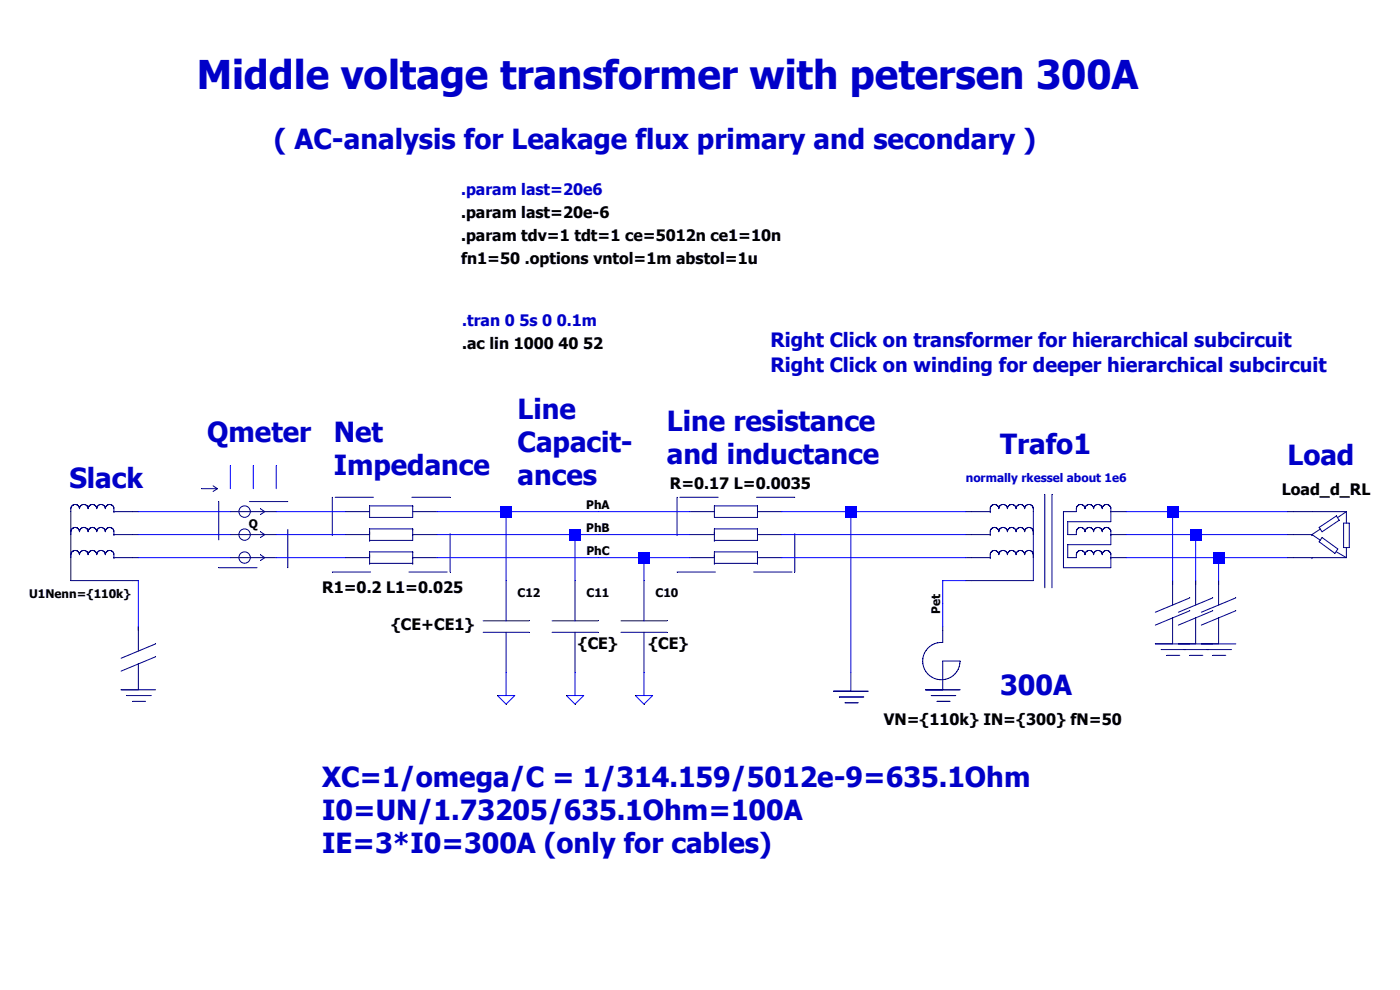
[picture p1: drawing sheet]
<svg xmlns="http://www.w3.org/2000/svg" width="297mm" height="210mm" viewBox="0 0 297 210" stroke-linecap="round" stroke-linejoin="round" font-family="sans-serif">
<defs><g id="words">
<text font-size="8.4" fill="#0000c8" x="41.8" y="18.8">Middle voltage transformer with petersen 300A</text>
<g font-size="5.9" fill="#0000c8">
<text x="58.2" y="31.7">( AC-analysis for Leakage flux primary and secondary )</text>
<text x="109.9" y="89">Line</text>
<text x="44" y="93.9">Qmeter</text>
<text x="70.9" y="93.9">Net</text>
<text x="141.7" y="91.5">Line resistance</text>
<text x="70.9" y="101">Impedance</text>
<text x="109.9" y="96.1">Capacit-</text>
<text x="141.7" y="98.5">and inductance</text>
<text x="212.5" y="96.4">Trafo1</text>
<text x="273.5" y="98.8">Load</text>
<text x="14.7" y="103.7">Slack</text>
<text x="109.9" y="103.1">ances</text>
<text x="212.5" y="147.7">300A</text>
<text x="68.4" y="167.2">XC=1/omega/C = 1/314.159/5012e-9=635.1Ohm</text>
<text x="68.4" y="174.2">I0=UN/1.73205/635.1Ohm=100A</text>
<text x="68.4" y="181.2">IE=3*I0=300A (only for cables)</text>
</g>
<g font-size="4.2" fill="#0000c8">
<text x="163.7" y="73.7">Right Click on transformer for hierarchical subcircuit</text>
<text x="163.7" y="78.9">Right Click on winding for deeper hierarchical subcircuit</text>
</g>
<g font-size="3.4" fill="#0000c8">
<text x="97.9" y="41.4">.param last=20e6</text>
<text x="98.2" y="69.2">.tran 0 5s 0 0.1m</text>
</g>
<g font-size="3.4">
<text x="97.9" y="46.3">.param last=20e-6</text>
<text x="97.9" y="51.2">.param tdv=1 tdt=1 ce=5012n ce1=10n</text>
<text x="97.9" y="56.1">fn1=50 .options vntol=1m abstol=1u</text>
<text x="98.2" y="74.1">.ac lin 1000 40 52</text>
<text x="142.3" y="103.9">R=0.17 L=0.0035</text>
<text x="272.3" y="105.1">Load_d_RL</text>
<text x="68.4" y="125.9">R1=0.2 L1=0.025</text>
<text x="83.1" y="133.8">{CE+CE1}</text>
<text x="122.8" y="137.8">{CE}</text>
<text x="137.7" y="137.8">{CE}</text>
<text x="187.8" y="153.9">VN={110k} IN={300} fN=50</text>
</g>
<text font-size="2.5" fill="#0000c8" x="205.2" y="102.3">normally rkessel about 1e6</text>
<g font-size="2.5">
<text x="52.9" y="112.1">Q</text>
<text x="124.5" y="113">PhB</text>
<text x="124.5" y="108.2">PhA</text>
<text x="124.6" y="117.9">PhC</text>
<text x="6.2" y="127.1">U1Nenn={110k}</text>
<text x="109.9" y="126.8">C12</text>
<text x="124.6" y="126.8">C11</text>
<text x="139.2" y="126.8">C10</text>
<text x="199.7" y="130.3" transform="rotate(-90 199.7 130.3)">Pet</text>
</g>
</g></defs>
<path d="M15 108v.7" fill="none" stroke="#00007e" stroke-width=".21"/>
<path d="M24.2 108.7h4" fill="none" stroke="#00007e" stroke-width=".21"/>
<path d="M24.2 108.7h.1" fill="none" stroke="#00007e" stroke-width=".21"/>
<path d="M24.2 108v.7" fill="none" stroke="#00007e" stroke-width=".21"/>
<path d="M15 112.9v.6" fill="none" stroke="#00007e" stroke-width=".21"/>
<path d="M24.2 113.5h4" fill="none" stroke="#00007e" stroke-width=".21"/>
<path d="M24.2 113.5h.1" fill="none" stroke="#00007e" stroke-width=".21"/>
<path d="M24.2 112.9v.6" fill="none" stroke="#00007e" stroke-width=".21"/>
<path d="M15 117.8v.6" fill="none" stroke="#00007e" stroke-width=".21"/>
<path d="M24.2 118.4h4" fill="none" stroke="#00007e" stroke-width=".21"/>
<path d="M24.2 118.4h.1" fill="none" stroke="#00007e" stroke-width=".21"/>
<path d="M24.2 117.8v.6" fill="none" stroke="#00007e" stroke-width=".21"/>
<path d="M28.2 108.7h1.2" fill="none" stroke="#00007e" stroke-width=".21"/>
<path d="M28.2 113.5h1.2" fill="none" stroke="#00007e" stroke-width=".21"/>
<path d="M28.2 118.4h1.2" fill="none" stroke="#00007e" stroke-width=".21"/>
<path d="M28.2 123.3h1.2" fill="none" stroke="#00007e" stroke-width=".21"/>
<path d="M15 108.7v14.6" fill="none" stroke="#00007e" stroke-width=".21"/>
<path d="M15 123.3h13.2" fill="none" stroke="#00007e" stroke-width=".21"/>
<path d="M15.1 108h-.1" fill="none" stroke="#00007e" stroke-width=".21"/>
<path d="M15.1 107.9v.1" fill="none" stroke="#00007e" stroke-width=".21"/>
<path d="M15.1 107.8v.1" fill="none" stroke="#00007e" stroke-width=".21"/>
<path d="M15.1 107.7v.1" fill="none" stroke="#00007e" stroke-width=".21"/>
<path d="M15.1 107.6v.1" fill="none" stroke="#00007e" stroke-width=".21"/>
<path d="M15.2 107.6h-.1" fill="none" stroke="#00007e" stroke-width=".21"/>
<path d="M15.3 107.5l-.1 .1" fill="none" stroke="#00007e" stroke-width=".21"/>
<path d="M15.3 107.4v.1" fill="none" stroke="#00007e" stroke-width=".21"/>
<path d="M15.4 107.3l-.1 .1" fill="none" stroke="#00007e" stroke-width=".21"/>
<path d="M15.4 107.3h.1" fill="none" stroke="#00007e" stroke-width=".21"/>
<path d="M15.5 107.3h-.1" fill="none" stroke="#00007e" stroke-width=".21"/>
<path d="M15.6 107.2l-.1 .1" fill="none" stroke="#00007e" stroke-width=".21"/>
<path d="M15.7 107.2h-.1" fill="none" stroke="#00007e" stroke-width=".21"/>
<path d="M15.8 107.2h-.1" fill="none" stroke="#00007e" stroke-width=".21"/>
<path d="M15.8 107.1v.1" fill="none" stroke="#00007e" stroke-width=".21"/>
<path d="M15.8 107.1h.1" fill="none" stroke="#00007e" stroke-width=".21"/>
<path d="M15.9 107.1h.1" fill="none" stroke="#00007e" stroke-width=".21"/>
<path d="M16 107.1l.1 .1" fill="none" stroke="#00007e" stroke-width=".21"/>
<path d="M16.1 107.2h.1" fill="none" stroke="#00007e" stroke-width=".21"/>
<path d="M16.2 107.2h.1" fill="none" stroke="#00007e" stroke-width=".21"/>
<path d="M16.3 107.2h.1" fill="none" stroke="#00007e" stroke-width=".21"/>
<path d="M16.4 107.2v.1" fill="none" stroke="#00007e" stroke-width=".21"/>
<path d="M16.4 107.3h.1" fill="none" stroke="#00007e" stroke-width=".21"/>
<path d="M16.5 107.3l.1 .1" fill="none" stroke="#00007e" stroke-width=".21"/>
<path d="M16.6 107.4h.1" fill="none" stroke="#00007e" stroke-width=".21"/>
<path d="M16.6 107.4l.1 .1" fill="none" stroke="#00007e" stroke-width=".21"/>
<path d="M16.7 107.5v.1" fill="none" stroke="#00007e" stroke-width=".21"/>
<path d="M16.7 107.6h.1" fill="none" stroke="#00007e" stroke-width=".21"/>
<path d="M16.8 107.6v.1" fill="none" stroke="#00007e" stroke-width=".21"/>
<path d="M16.8 107.7v.1" fill="none" stroke="#00007e" stroke-width=".21"/>
<path d="M16.8 107.8l.1 .1" fill="none" stroke="#00007e" stroke-width=".21"/>
<path d="M16.9 107.9v.1" fill="none" stroke="#00007e" stroke-width=".21"/>
<path d="M16.9 108h.1" fill="none" stroke="#00007e" stroke-width=".21"/>
<path d="M16.9 107.9v.1" fill="none" stroke="#00007e" stroke-width=".21"/>
<path d="M16.9 107.8v.1" fill="none" stroke="#00007e" stroke-width=".21"/>
<path d="M16.9 107.7v.1" fill="none" stroke="#00007e" stroke-width=".21"/>
<path d="M17 107.6l-.1 .1" fill="none" stroke="#00007e" stroke-width=".21"/>
<path d="M17 107.6h.1" fill="none" stroke="#00007e" stroke-width=".21"/>
<path d="M17.1 107.5l-.1 .1" fill="none" stroke="#00007e" stroke-width=".21"/>
<path d="M17.1 107.4v.1" fill="none" stroke="#00007e" stroke-width=".21"/>
<path d="M17.2 107.3l-.1 .1" fill="none" stroke="#00007e" stroke-width=".21"/>
<path d="M17.3 107.3h-.1" fill="none" stroke="#00007e" stroke-width=".21"/>
<path d="M17.4 107.3h-.1" fill="none" stroke="#00007e" stroke-width=".21"/>
<path d="M17.4 107.2v.1" fill="none" stroke="#00007e" stroke-width=".21"/>
<path d="M17.5 107.2h-.1" fill="none" stroke="#00007e" stroke-width=".21"/>
<path d="M17.6 107.2h-.1" fill="none" stroke="#00007e" stroke-width=".21"/>
<path d="M17.7 107.1l-.1 .1" fill="none" stroke="#00007e" stroke-width=".21"/>
<path d="M17.7 107.1h.1" fill="none" stroke="#00007e" stroke-width=".21"/>
<path d="M17.8 107.1h.1" fill="none" stroke="#00007e" stroke-width=".21"/>
<path d="M17.9 107.1v.1" fill="none" stroke="#00007e" stroke-width=".21"/>
<path d="M17.9 107.2h.1" fill="none" stroke="#00007e" stroke-width=".21"/>
<path d="M18 107.2h.1" fill="none" stroke="#00007e" stroke-width=".21"/>
<path d="M18.1 107.2h.1" fill="none" stroke="#00007e" stroke-width=".21"/>
<path d="M18.2 107.2l.1 .1" fill="none" stroke="#00007e" stroke-width=".21"/>
<path d="M18.3 107.3h.1" fill="none" stroke="#00007e" stroke-width=".21"/>
<path d="M18.3 107.3l.1 .1" fill="none" stroke="#00007e" stroke-width=".21"/>
<path d="M18.4 107.4h.1" fill="none" stroke="#00007e" stroke-width=".21"/>
<path d="M18.5 107.4v.1" fill="none" stroke="#00007e" stroke-width=".21"/>
<path d="M18.5 107.5l.1 .1" fill="none" stroke="#00007e" stroke-width=".21"/>
<path d="M18.6 107.6h.1" fill="none" stroke="#00007e" stroke-width=".21"/>
<path d="M18.6 107.6v.1" fill="none" stroke="#00007e" stroke-width=".21"/>
<path d="M18.6 107.7l.1 .1" fill="none" stroke="#00007e" stroke-width=".21"/>
<path d="M18.7 107.8v.1" fill="none" stroke="#00007e" stroke-width=".21"/>
<path d="M18.7 107.9v.1" fill="none" stroke="#00007e" stroke-width=".21"/>
<path d="M18.7 108h.1" fill="none" stroke="#00007e" stroke-width=".21"/>
<path d="M18.7 107.9v.1" fill="none" stroke="#00007e" stroke-width=".21"/>
<path d="M18.8 107.8l-.1 .1" fill="none" stroke="#00007e" stroke-width=".21"/>
<path d="M18.8 107.7v.1" fill="none" stroke="#00007e" stroke-width=".21"/>
<path d="M18.8 107.6v.1" fill="none" stroke="#00007e" stroke-width=".21"/>
<path d="M18.9 107.6h-.1" fill="none" stroke="#00007e" stroke-width=".21"/>
<path d="M18.9 107.5v.1" fill="none" stroke="#00007e" stroke-width=".21"/>
<path d="M19 107.4l-.1 .1" fill="none" stroke="#00007e" stroke-width=".21"/>
<path d="M19 107.3v.1" fill="none" stroke="#00007e" stroke-width=".21"/>
<path d="M19.1 107.3h-.1" fill="none" stroke="#00007e" stroke-width=".21"/>
<path d="M19.2 107.3h-.1" fill="none" stroke="#00007e" stroke-width=".21"/>
<path d="M19.3 107.2l-.1 .1" fill="none" stroke="#00007e" stroke-width=".21"/>
<path d="M19.3 107.2h.1" fill="none" stroke="#00007e" stroke-width=".21"/>
<path d="M19.4 107.2h-.1" fill="none" stroke="#00007e" stroke-width=".21"/>
<path d="M19.5 107.1l-.1 .1" fill="none" stroke="#00007e" stroke-width=".21"/>
<path d="M19.5 107.1h.1" fill="none" stroke="#00007e" stroke-width=".21"/>
<path d="M19.6 107.1h.1" fill="none" stroke="#00007e" stroke-width=".21"/>
<path d="M19.7 107.1l.1 .1" fill="none" stroke="#00007e" stroke-width=".21"/>
<path d="M19.8 107.2h.1" fill="none" stroke="#00007e" stroke-width=".21"/>
<path d="M19.9 107.2h.1" fill="none" stroke="#00007e" stroke-width=".21"/>
<path d="M19.9 107.2h.1" fill="none" stroke="#00007e" stroke-width=".21"/>
<path d="M20 107.2l.1 .1" fill="none" stroke="#00007e" stroke-width=".21"/>
<path d="M20.1 107.3h.1" fill="none" stroke="#00007e" stroke-width=".21"/>
<path d="M20.2 107.3v.1" fill="none" stroke="#00007e" stroke-width=".21"/>
<path d="M20.2 107.4h.1" fill="none" stroke="#00007e" stroke-width=".21"/>
<path d="M20.3 107.4l.1 .1" fill="none" stroke="#00007e" stroke-width=".21"/>
<path d="M20.4 107.5v.1" fill="none" stroke="#00007e" stroke-width=".21"/>
<path d="M20.4 107.6h.1" fill="none" stroke="#00007e" stroke-width=".21"/>
<path d="M20.4 107.6l.1 .1" fill="none" stroke="#00007e" stroke-width=".21"/>
<path d="M20.5 107.7v.1" fill="none" stroke="#00007e" stroke-width=".21"/>
<path d="M20.5 107.8v.1" fill="none" stroke="#00007e" stroke-width=".21"/>
<path d="M20.5 107.9v.1" fill="none" stroke="#00007e" stroke-width=".21"/>
<path d="M20.6 108h.1" fill="none" stroke="#00007e" stroke-width=".21"/>
<path d="M20.6 107.9v.1" fill="none" stroke="#00007e" stroke-width=".21"/>
<path d="M20.6 107.8v.1" fill="none" stroke="#00007e" stroke-width=".21"/>
<path d="M20.6 107.7v.1" fill="none" stroke="#00007e" stroke-width=".21"/>
<path d="M20.6 107.6v.1" fill="none" stroke="#00007e" stroke-width=".21"/>
<path d="M20.7 107.6h-.1" fill="none" stroke="#00007e" stroke-width=".21"/>
<path d="M20.7 107.5v.1" fill="none" stroke="#00007e" stroke-width=".21"/>
<path d="M20.8 107.4l-.1 .1" fill="none" stroke="#00007e" stroke-width=".21"/>
<path d="M20.9 107.3l-.1 .1" fill="none" stroke="#00007e" stroke-width=".21"/>
<path d="M20.9 107.3h.1" fill="none" stroke="#00007e" stroke-width=".21"/>
<path d="M21 107.3h-.1" fill="none" stroke="#00007e" stroke-width=".21"/>
<path d="M21.1 107.2l-.1 .1" fill="none" stroke="#00007e" stroke-width=".21"/>
<path d="M21.2 107.2h-.1" fill="none" stroke="#00007e" stroke-width=".21"/>
<path d="M21.3 107.2h-.1" fill="none" stroke="#00007e" stroke-width=".21"/>
<path d="M21.3 107.1v.1" fill="none" stroke="#00007e" stroke-width=".21"/>
<path d="M21.3 107.1h.1" fill="none" stroke="#00007e" stroke-width=".21"/>
<path d="M21.4 107.1h.1" fill="none" stroke="#00007e" stroke-width=".21"/>
<path d="M21.5 107.1l.1 .1" fill="none" stroke="#00007e" stroke-width=".21"/>
<path d="M21.6 107.2h.1" fill="none" stroke="#00007e" stroke-width=".21"/>
<path d="M21.7 107.2h.1" fill="none" stroke="#00007e" stroke-width=".21"/>
<path d="M21.8 107.2h.1" fill="none" stroke="#00007e" stroke-width=".21"/>
<path d="M21.8 107.2l.1 .1" fill="none" stroke="#00007e" stroke-width=".21"/>
<path d="M21.9 107.3h.1" fill="none" stroke="#00007e" stroke-width=".21"/>
<path d="M22 107.3l.1 .1" fill="none" stroke="#00007e" stroke-width=".21"/>
<path d="M22.1 107.4h.1" fill="none" stroke="#00007e" stroke-width=".21"/>
<path d="M22.1 107.4l.1 .1" fill="none" stroke="#00007e" stroke-width=".21"/>
<path d="M22.2 107.5v.1" fill="none" stroke="#00007e" stroke-width=".21"/>
<path d="M22.2 107.6h.1" fill="none" stroke="#00007e" stroke-width=".21"/>
<path d="M22.3 107.6v.1" fill="none" stroke="#00007e" stroke-width=".21"/>
<path d="M22.3 107.7v.1" fill="none" stroke="#00007e" stroke-width=".21"/>
<path d="M22.3 107.8l.1 .1" fill="none" stroke="#00007e" stroke-width=".21"/>
<path d="M22.4 107.9v.1" fill="none" stroke="#00007e" stroke-width=".21"/>
<path d="M22.4 108h.1" fill="none" stroke="#00007e" stroke-width=".21"/>
<path d="M22.4 107.9v.1" fill="none" stroke="#00007e" stroke-width=".21"/>
<path d="M22.4 107.8v.1" fill="none" stroke="#00007e" stroke-width=".21"/>
<path d="M22.4 107.7v.1" fill="none" stroke="#00007e" stroke-width=".21"/>
<path d="M22.5 107.6l-.1 .1" fill="none" stroke="#00007e" stroke-width=".21"/>
<path d="M22.5 107.6h.1" fill="none" stroke="#00007e" stroke-width=".21"/>
<path d="M22.6 107.5l-.1 .1" fill="none" stroke="#00007e" stroke-width=".21"/>
<path d="M22.6 107.4v.1" fill="none" stroke="#00007e" stroke-width=".21"/>
<path d="M22.7 107.3l-.1 .1" fill="none" stroke="#00007e" stroke-width=".21"/>
<path d="M22.8 107.3h-.1" fill="none" stroke="#00007e" stroke-width=".21"/>
<path d="M22.8 107.3h.1" fill="none" stroke="#00007e" stroke-width=".21"/>
<path d="M22.9 107.2l-.1 .1" fill="none" stroke="#00007e" stroke-width=".21"/>
<path d="M23 107.2h-.1" fill="none" stroke="#00007e" stroke-width=".21"/>
<path d="M23.1 107.2h-.1" fill="none" stroke="#00007e" stroke-width=".21"/>
<path d="M23.2 107.1l-.1 .1" fill="none" stroke="#00007e" stroke-width=".21"/>
<path d="M23.2 107.1h.1" fill="none" stroke="#00007e" stroke-width=".21"/>
<path d="M23.3 107.1h.1" fill="none" stroke="#00007e" stroke-width=".21"/>
<path d="M23.4 107.1v.1" fill="none" stroke="#00007e" stroke-width=".21"/>
<path d="M23.4 107.2h.1" fill="none" stroke="#00007e" stroke-width=".21"/>
<path d="M23.5 107.2h.1" fill="none" stroke="#00007e" stroke-width=".21"/>
<path d="M23.6 107.2h.1" fill="none" stroke="#00007e" stroke-width=".21"/>
<path d="M23.7 107.2l.1 .1" fill="none" stroke="#00007e" stroke-width=".21"/>
<path d="M23.8 107.3h.1" fill="none" stroke="#00007e" stroke-width=".21"/>
<path d="M23.8 107.3l.1 .1" fill="none" stroke="#00007e" stroke-width=".21"/>
<path d="M23.9 107.4h.1" fill="none" stroke="#00007e" stroke-width=".21"/>
<path d="M24 107.4v.1" fill="none" stroke="#00007e" stroke-width=".21"/>
<path d="M24 107.5l.1 .1" fill="none" stroke="#00007e" stroke-width=".21"/>
<path d="M24.1 107.6h.1" fill="none" stroke="#00007e" stroke-width=".21"/>
<path d="M24.1 107.6l.1 .1" fill="none" stroke="#00007e" stroke-width=".21"/>
<path d="M24.2 107.7v.1" fill="none" stroke="#00007e" stroke-width=".21"/>
<path d="M24.2 107.8v.1" fill="none" stroke="#00007e" stroke-width=".21"/>
<path d="M24.2 107.9v.1" fill="none" stroke="#00007e" stroke-width=".21"/>
<path d="M15.1 112.8l-.1 .1" fill="none" stroke="#00007e" stroke-width=".21"/>
<path d="M15.1 112.8h.1" fill="none" stroke="#00007e" stroke-width=".21"/>
<path d="M15.1 112.7v.1" fill="none" stroke="#00007e" stroke-width=".21"/>
<path d="M15.1 112.6v.1" fill="none" stroke="#00007e" stroke-width=".21"/>
<path d="M15.1 112.5v.1" fill="none" stroke="#00007e" stroke-width=".21"/>
<path d="M15.2 112.4l-.1 .1" fill="none" stroke="#00007e" stroke-width=".21"/>
<path d="M15.3 112.4h-.1" fill="none" stroke="#00007e" stroke-width=".21"/>
<path d="M15.3 112.3v.1" fill="none" stroke="#00007e" stroke-width=".21"/>
<path d="M15.4 112.2l-.1 .1" fill="none" stroke="#00007e" stroke-width=".21"/>
<path d="M15.4 112.2h.1" fill="none" stroke="#00007e" stroke-width=".21"/>
<path d="M15.5 112.1l-.1 .1" fill="none" stroke="#00007e" stroke-width=".21"/>
<path d="M15.6 112.1h-.1" fill="none" stroke="#00007e" stroke-width=".21"/>
<path d="M15.7 112.1h-.1" fill="none" stroke="#00007e" stroke-width=".21"/>
<path d="M15.8 112l-.1 .1" fill="none" stroke="#00007e" stroke-width=".21"/>
<path d="M15.8 112h.1" fill="none" stroke="#00007e" stroke-width=".21"/>
<path d="M15.9 112h-.1" fill="none" stroke="#00007e" stroke-width=".21"/>
<path d="M15.9 112h.1" fill="none" stroke="#00007e" stroke-width=".21"/>
<path d="M16 112h.1" fill="none" stroke="#00007e" stroke-width=".21"/>
<path d="M16.1 112l.1 .1" fill="none" stroke="#00007e" stroke-width=".21"/>
<path d="M16.2 112.1h.1" fill="none" stroke="#00007e" stroke-width=".21"/>
<path d="M16.3 112.1h.1" fill="none" stroke="#00007e" stroke-width=".21"/>
<path d="M16.4 112.1v.1" fill="none" stroke="#00007e" stroke-width=".21"/>
<path d="M16.4 112.2h.1" fill="none" stroke="#00007e" stroke-width=".21"/>
<path d="M16.5 112.2l.1 .1" fill="none" stroke="#00007e" stroke-width=".21"/>
<path d="M16.6 112.3h.1" fill="none" stroke="#00007e" stroke-width=".21"/>
<path d="M16.6 112.3l.1 .1" fill="none" stroke="#00007e" stroke-width=".21"/>
<path d="M16.7 112.4v.1" fill="none" stroke="#00007e" stroke-width=".21"/>
<path d="M16.7 112.5h.1" fill="none" stroke="#00007e" stroke-width=".21"/>
<path d="M16.8 112.5v.1" fill="none" stroke="#00007e" stroke-width=".21"/>
<path d="M16.8 112.6v.1" fill="none" stroke="#00007e" stroke-width=".21"/>
<path d="M16.8 112.7l.1 .1" fill="none" stroke="#00007e" stroke-width=".21"/>
<path d="M16.9 112.8v.1" fill="none" stroke="#00007e" stroke-width=".21"/>
<path d="M16.9 112.8v.1" fill="none" stroke="#00007e" stroke-width=".21"/>
<path d="M16.9 112.8h.1" fill="none" stroke="#00007e" stroke-width=".21"/>
<path d="M16.9 112.7v.1" fill="none" stroke="#00007e" stroke-width=".21"/>
<path d="M16.9 112.6v.1" fill="none" stroke="#00007e" stroke-width=".21"/>
<path d="M17 112.5l-.1 .1" fill="none" stroke="#00007e" stroke-width=".21"/>
<path d="M17 112.4v.1" fill="none" stroke="#00007e" stroke-width=".21"/>
<path d="M17.1 112.4h-.1" fill="none" stroke="#00007e" stroke-width=".21"/>
<path d="M17.1 112.3v.1" fill="none" stroke="#00007e" stroke-width=".21"/>
<path d="M17.2 112.2l-.1 .1" fill="none" stroke="#00007e" stroke-width=".21"/>
<path d="M17.3 112.2h-.1" fill="none" stroke="#00007e" stroke-width=".21"/>
<path d="M17.4 112.1l-.1 .1" fill="none" stroke="#00007e" stroke-width=".21"/>
<path d="M17.4 112.1h.1" fill="none" stroke="#00007e" stroke-width=".21"/>
<path d="M17.5 112.1h-.1" fill="none" stroke="#00007e" stroke-width=".21"/>
<path d="M17.6 112l-.1 .1" fill="none" stroke="#00007e" stroke-width=".21"/>
<path d="M17.6 112h.1" fill="none" stroke="#00007e" stroke-width=".21"/>
<path d="M17.8 112h-.1" fill="none" stroke="#00007e" stroke-width=".21"/>
<path d="M17.8 112h.1" fill="none" stroke="#00007e" stroke-width=".21"/>
<path d="M17.9 112h.1" fill="none" stroke="#00007e" stroke-width=".21"/>
<path d="M17.9 112l.1 .1" fill="none" stroke="#00007e" stroke-width=".21"/>
<path d="M18 112.1h.1" fill="none" stroke="#00007e" stroke-width=".21"/>
<path d="M18.1 112.1h.1" fill="none" stroke="#00007e" stroke-width=".21"/>
<path d="M18.2 112.1l.1 .1" fill="none" stroke="#00007e" stroke-width=".21"/>
<path d="M18.3 112.2h.1" fill="none" stroke="#00007e" stroke-width=".21"/>
<path d="M18.3 112.2l.1 .1" fill="none" stroke="#00007e" stroke-width=".21"/>
<path d="M18.4 112.3h.1" fill="none" stroke="#00007e" stroke-width=".21"/>
<path d="M18.5 112.3v.1" fill="none" stroke="#00007e" stroke-width=".21"/>
<path d="M18.5 112.4l.1 .1" fill="none" stroke="#00007e" stroke-width=".21"/>
<path d="M18.6 112.5h.1" fill="none" stroke="#00007e" stroke-width=".21"/>
<path d="M18.6 112.5v.1" fill="none" stroke="#00007e" stroke-width=".21"/>
<path d="M18.6 112.6l.1 .1" fill="none" stroke="#00007e" stroke-width=".21"/>
<path d="M18.7 112.7v.1" fill="none" stroke="#00007e" stroke-width=".21"/>
<path d="M18.7 112.8v.1" fill="none" stroke="#00007e" stroke-width=".21"/>
<path d="M18.7 112.8v.1" fill="none" stroke="#00007e" stroke-width=".21"/>
<path d="M18.7 112.8h.1" fill="none" stroke="#00007e" stroke-width=".21"/>
<path d="M18.8 112.7l-.1 .1" fill="none" stroke="#00007e" stroke-width=".21"/>
<path d="M18.8 112.6v.1" fill="none" stroke="#00007e" stroke-width=".21"/>
<path d="M18.8 112.5v.1" fill="none" stroke="#00007e" stroke-width=".21"/>
<path d="M18.9 112.4l-.1 .1" fill="none" stroke="#00007e" stroke-width=".21"/>
<path d="M18.9 112.4h.1" fill="none" stroke="#00007e" stroke-width=".21"/>
<path d="M19 112.3l-.1 .1" fill="none" stroke="#00007e" stroke-width=".21"/>
<path d="M19 112.2v.1" fill="none" stroke="#00007e" stroke-width=".21"/>
<path d="M19.1 112.2h-.1" fill="none" stroke="#00007e" stroke-width=".21"/>
<path d="M19.2 112.1l-.1 .1" fill="none" stroke="#00007e" stroke-width=".21"/>
<path d="M19.3 112.1h-.1" fill="none" stroke="#00007e" stroke-width=".21"/>
<path d="M19.3 112.1h.1" fill="none" stroke="#00007e" stroke-width=".21"/>
<path d="M19.4 112l-.1 .1" fill="none" stroke="#00007e" stroke-width=".21"/>
<path d="M19.4 112h.1" fill="none" stroke="#00007e" stroke-width=".21"/>
<path d="M19.6 112h-.1" fill="none" stroke="#00007e" stroke-width=".21"/>
<path d="M19.6 112h.1" fill="none" stroke="#00007e" stroke-width=".21"/>
<path d="M19.7 112h.1" fill="none" stroke="#00007e" stroke-width=".21"/>
<path d="M19.8 112l.1 .1" fill="none" stroke="#00007e" stroke-width=".21"/>
<path d="M19.9 112.1h.1" fill="none" stroke="#00007e" stroke-width=".21"/>
<path d="M19.9 112.1h.1" fill="none" stroke="#00007e" stroke-width=".21"/>
<path d="M20 112.1l.1 .1" fill="none" stroke="#00007e" stroke-width=".21"/>
<path d="M20.1 112.2h.1" fill="none" stroke="#00007e" stroke-width=".21"/>
<path d="M20.2 112.2v.1" fill="none" stroke="#00007e" stroke-width=".21"/>
<path d="M20.2 112.3h.1" fill="none" stroke="#00007e" stroke-width=".21"/>
<path d="M20.3 112.3l.1 .1" fill="none" stroke="#00007e" stroke-width=".21"/>
<path d="M20.4 112.4v.1" fill="none" stroke="#00007e" stroke-width=".21"/>
<path d="M20.4 112.5h.1" fill="none" stroke="#00007e" stroke-width=".21"/>
<path d="M20.4 112.5l.1 .1" fill="none" stroke="#00007e" stroke-width=".21"/>
<path d="M20.5 112.6v.1" fill="none" stroke="#00007e" stroke-width=".21"/>
<path d="M20.5 112.7v.1" fill="none" stroke="#00007e" stroke-width=".21"/>
<path d="M20.5 112.8v.1" fill="none" stroke="#00007e" stroke-width=".21"/>
<path d="M20.6 112.8v.1" fill="none" stroke="#00007e" stroke-width=".21"/>
<path d="M20.6 112.8h.1" fill="none" stroke="#00007e" stroke-width=".21"/>
<path d="M20.6 112.7v.1" fill="none" stroke="#00007e" stroke-width=".21"/>
<path d="M20.6 112.6v.1" fill="none" stroke="#00007e" stroke-width=".21"/>
<path d="M20.6 112.5v.1" fill="none" stroke="#00007e" stroke-width=".21"/>
<path d="M20.7 112.4l-.1 .1" fill="none" stroke="#00007e" stroke-width=".21"/>
<path d="M20.7 112.4h.1" fill="none" stroke="#00007e" stroke-width=".21"/>
<path d="M20.8 112.3l-.1 .1" fill="none" stroke="#00007e" stroke-width=".21"/>
<path d="M20.9 112.2l-.1 .1" fill="none" stroke="#00007e" stroke-width=".21"/>
<path d="M20.9 112.2h.1" fill="none" stroke="#00007e" stroke-width=".21"/>
<path d="M21 112.1l-.1 .1" fill="none" stroke="#00007e" stroke-width=".21"/>
<path d="M21.1 112.1h-.1" fill="none" stroke="#00007e" stroke-width=".21"/>
<path d="M21.2 112.1h-.1" fill="none" stroke="#00007e" stroke-width=".21"/>
<path d="M21.3 112l-.1 .1" fill="none" stroke="#00007e" stroke-width=".21"/>
<path d="M21.3 112h.1" fill="none" stroke="#00007e" stroke-width=".21"/>
<path d="M21.4 112h-.1" fill="none" stroke="#00007e" stroke-width=".21"/>
<path d="M21.4 112h.1" fill="none" stroke="#00007e" stroke-width=".21"/>
<path d="M21.5 112h.1" fill="none" stroke="#00007e" stroke-width=".21"/>
<path d="M21.6 112l.1 .1" fill="none" stroke="#00007e" stroke-width=".21"/>
<path d="M21.7 112.1h.1" fill="none" stroke="#00007e" stroke-width=".21"/>
<path d="M21.8 112.1h.1" fill="none" stroke="#00007e" stroke-width=".21"/>
<path d="M21.8 112.1l.1 .1" fill="none" stroke="#00007e" stroke-width=".21"/>
<path d="M21.9 112.2h.1" fill="none" stroke="#00007e" stroke-width=".21"/>
<path d="M22 112.2l.1 .1" fill="none" stroke="#00007e" stroke-width=".21"/>
<path d="M22.1 112.3h.1" fill="none" stroke="#00007e" stroke-width=".21"/>
<path d="M22.1 112.3l.1 .1" fill="none" stroke="#00007e" stroke-width=".21"/>
<path d="M22.2 112.4v.1" fill="none" stroke="#00007e" stroke-width=".21"/>
<path d="M22.2 112.5h.1" fill="none" stroke="#00007e" stroke-width=".21"/>
<path d="M22.3 112.5v.1" fill="none" stroke="#00007e" stroke-width=".21"/>
<path d="M22.3 112.6v.1" fill="none" stroke="#00007e" stroke-width=".21"/>
<path d="M22.3 112.7l.1 .1" fill="none" stroke="#00007e" stroke-width=".21"/>
<path d="M22.4 112.8v.1" fill="none" stroke="#00007e" stroke-width=".21"/>
<path d="M22.4 112.8v.1" fill="none" stroke="#00007e" stroke-width=".21"/>
<path d="M22.4 112.8h.1" fill="none" stroke="#00007e" stroke-width=".21"/>
<path d="M22.4 112.7v.1" fill="none" stroke="#00007e" stroke-width=".21"/>
<path d="M22.4 112.6v.1" fill="none" stroke="#00007e" stroke-width=".21"/>
<path d="M22.5 112.5l-.1 .1" fill="none" stroke="#00007e" stroke-width=".21"/>
<path d="M22.5 112.4v.1" fill="none" stroke="#00007e" stroke-width=".21"/>
<path d="M22.6 112.4h-.1" fill="none" stroke="#00007e" stroke-width=".21"/>
<path d="M22.6 112.3v.1" fill="none" stroke="#00007e" stroke-width=".21"/>
<path d="M22.7 112.2l-.1 .1" fill="none" stroke="#00007e" stroke-width=".21"/>
<path d="M22.8 112.2h-.1" fill="none" stroke="#00007e" stroke-width=".21"/>
<path d="M22.8 112.1v.1" fill="none" stroke="#00007e" stroke-width=".21"/>
<path d="M22.9 112.1h-.1" fill="none" stroke="#00007e" stroke-width=".21"/>
<path d="M23 112.1h-.1" fill="none" stroke="#00007e" stroke-width=".21"/>
<path d="M23.1 112l-.1 .1" fill="none" stroke="#00007e" stroke-width=".21"/>
<path d="M23.1 112h.1" fill="none" stroke="#00007e" stroke-width=".21"/>
<path d="M23.3 112h-.1" fill="none" stroke="#00007e" stroke-width=".21"/>
<path d="M23.3 112h.1" fill="none" stroke="#00007e" stroke-width=".21"/>
<path d="M23.4 112h.1" fill="none" stroke="#00007e" stroke-width=".21"/>
<path d="M23.4 112l.1 .1" fill="none" stroke="#00007e" stroke-width=".21"/>
<path d="M23.5 112.1h.1" fill="none" stroke="#00007e" stroke-width=".21"/>
<path d="M23.6 112.1h.1" fill="none" stroke="#00007e" stroke-width=".21"/>
<path d="M23.7 112.1l.1 .1" fill="none" stroke="#00007e" stroke-width=".21"/>
<path d="M23.8 112.2h.1" fill="none" stroke="#00007e" stroke-width=".21"/>
<path d="M23.8 112.2l.1 .1" fill="none" stroke="#00007e" stroke-width=".21"/>
<path d="M23.9 112.3h.1" fill="none" stroke="#00007e" stroke-width=".21"/>
<path d="M24 112.3v.1" fill="none" stroke="#00007e" stroke-width=".21"/>
<path d="M24 112.4l.1 .1" fill="none" stroke="#00007e" stroke-width=".21"/>
<path d="M24.1 112.5h.1" fill="none" stroke="#00007e" stroke-width=".21"/>
<path d="M24.1 112.5l.1 .1" fill="none" stroke="#00007e" stroke-width=".21"/>
<path d="M24.2 112.6v.1" fill="none" stroke="#00007e" stroke-width=".21"/>
<path d="M24.2 112.7v.1" fill="none" stroke="#00007e" stroke-width=".21"/>
<path d="M24.2 112.8v.1" fill="none" stroke="#00007e" stroke-width=".21"/>
<path d="M15.1 117.7l-.1 .1" fill="none" stroke="#00007e" stroke-width=".21"/>
<path d="M15.1 117.6v.1" fill="none" stroke="#00007e" stroke-width=".21"/>
<path d="M15.1 117.6h.1" fill="none" stroke="#00007e" stroke-width=".21"/>
<path d="M15.1 117.5v.1" fill="none" stroke="#00007e" stroke-width=".21"/>
<path d="M15.1 117.4v.1" fill="none" stroke="#00007e" stroke-width=".21"/>
<path d="M15.2 117.3l-.1 .1" fill="none" stroke="#00007e" stroke-width=".21"/>
<path d="M15.3 117.2l-.1 .1" fill="none" stroke="#00007e" stroke-width=".21"/>
<path d="M15.3 117.2h.1" fill="none" stroke="#00007e" stroke-width=".21"/>
<path d="M15.4 117.1l-.1 .1" fill="none" stroke="#00007e" stroke-width=".21"/>
<path d="M15.4 117.1h.1" fill="none" stroke="#00007e" stroke-width=".21"/>
<path d="M15.5 117l-.1 .1" fill="none" stroke="#00007e" stroke-width=".21"/>
<path d="M15.6 117h-.1" fill="none" stroke="#00007e" stroke-width=".21"/>
<path d="M15.7 117h-.1" fill="none" stroke="#00007e" stroke-width=".21"/>
<path d="M15.8 116.9l-.1 .1" fill="none" stroke="#00007e" stroke-width=".21"/>
<path d="M15.8 116.9h.1" fill="none" stroke="#00007e" stroke-width=".21"/>
<path d="M15.8 116.9h.1" fill="none" stroke="#00007e" stroke-width=".21"/>
<path d="M15.9 116.9h.1" fill="none" stroke="#00007e" stroke-width=".21"/>
<path d="M16 116.9h.1" fill="none" stroke="#00007e" stroke-width=".21"/>
<path d="M16.1 116.9h.1" fill="none" stroke="#00007e" stroke-width=".21"/>
<path d="M16.2 116.9l.1 .1" fill="none" stroke="#00007e" stroke-width=".21"/>
<path d="M16.3 117h.1" fill="none" stroke="#00007e" stroke-width=".21"/>
<path d="M16.4 117h.1" fill="none" stroke="#00007e" stroke-width=".21"/>
<path d="M16.4 117l.1 .1" fill="none" stroke="#00007e" stroke-width=".21"/>
<path d="M16.5 117.1h.1" fill="none" stroke="#00007e" stroke-width=".21"/>
<path d="M16.6 117.1v.1" fill="none" stroke="#00007e" stroke-width=".21"/>
<path d="M16.6 117.2l.1 .1" fill="none" stroke="#00007e" stroke-width=".21"/>
<path d="M16.7 117.3h.1" fill="none" stroke="#00007e" stroke-width=".21"/>
<path d="M16.7 117.3l.1 .1" fill="none" stroke="#00007e" stroke-width=".21"/>
<path d="M16.8 117.4v.1" fill="none" stroke="#00007e" stroke-width=".21"/>
<path d="M16.8 117.5v.1" fill="none" stroke="#00007e" stroke-width=".21"/>
<path d="M16.8 117.6l.1 .1" fill="none" stroke="#00007e" stroke-width=".21"/>
<path d="M16.9 117.7v.1" fill="none" stroke="#00007e" stroke-width=".21"/>
<path d="M16.9 117.7v.1" fill="none" stroke="#00007e" stroke-width=".21"/>
<path d="M16.9 117.6v.1" fill="none" stroke="#00007e" stroke-width=".21"/>
<path d="M16.9 117.6h.1" fill="none" stroke="#00007e" stroke-width=".21"/>
<path d="M16.9 117.5v.1" fill="none" stroke="#00007e" stroke-width=".21"/>
<path d="M17 117.4l-.1 .1" fill="none" stroke="#00007e" stroke-width=".21"/>
<path d="M17 117.3v.1" fill="none" stroke="#00007e" stroke-width=".21"/>
<path d="M17.1 117.2l-.1 .1" fill="none" stroke="#00007e" stroke-width=".21"/>
<path d="M17.1 117.2h.1" fill="none" stroke="#00007e" stroke-width=".21"/>
<path d="M17.2 117.1l-.1 .1" fill="none" stroke="#00007e" stroke-width=".21"/>
<path d="M17.3 117.1h-.1" fill="none" stroke="#00007e" stroke-width=".21"/>
<path d="M17.4 117l-.1 .1" fill="none" stroke="#00007e" stroke-width=".21"/>
<path d="M17.4 117h.1" fill="none" stroke="#00007e" stroke-width=".21"/>
<path d="M17.5 117h-.1" fill="none" stroke="#00007e" stroke-width=".21"/>
<path d="M17.6 116.9l-.1 .1" fill="none" stroke="#00007e" stroke-width=".21"/>
<path d="M17.7 116.9h-.1" fill="none" stroke="#00007e" stroke-width=".21"/>
<path d="M17.7 116.9h.1" fill="none" stroke="#00007e" stroke-width=".21"/>
<path d="M17.8 116.9h.1" fill="none" stroke="#00007e" stroke-width=".21"/>
<path d="M17.9 116.9h.1" fill="none" stroke="#00007e" stroke-width=".21"/>
<path d="M17.9 116.9h.1" fill="none" stroke="#00007e" stroke-width=".21"/>
<path d="M18 116.9l.1 .1" fill="none" stroke="#00007e" stroke-width=".21"/>
<path d="M18.1 117h.1" fill="none" stroke="#00007e" stroke-width=".21"/>
<path d="M18.2 117h.1" fill="none" stroke="#00007e" stroke-width=".21"/>
<path d="M18.3 117v.1" fill="none" stroke="#00007e" stroke-width=".21"/>
<path d="M18.3 117.1h.1" fill="none" stroke="#00007e" stroke-width=".21"/>
<path d="M18.4 117.1l.1 .1" fill="none" stroke="#00007e" stroke-width=".21"/>
<path d="M18.5 117.2v.1" fill="none" stroke="#00007e" stroke-width=".21"/>
<path d="M18.5 117.3h.1" fill="none" stroke="#00007e" stroke-width=".21"/>
<path d="M18.6 117.3v.1" fill="none" stroke="#00007e" stroke-width=".21"/>
<path d="M18.6 117.4v.1" fill="none" stroke="#00007e" stroke-width=".21"/>
<path d="M18.6 117.5l.1 .1" fill="none" stroke="#00007e" stroke-width=".21"/>
<path d="M18.7 117.6v.1" fill="none" stroke="#00007e" stroke-width=".21"/>
<path d="M18.7 117.7v.1" fill="none" stroke="#00007e" stroke-width=".21"/>
<path d="M18.7 117.7v.1" fill="none" stroke="#00007e" stroke-width=".21"/>
<path d="M18.7 117.6v.1" fill="none" stroke="#00007e" stroke-width=".21"/>
<path d="M18.8 117.6h-.1" fill="none" stroke="#00007e" stroke-width=".21"/>
<path d="M18.8 117.5v.1" fill="none" stroke="#00007e" stroke-width=".21"/>
<path d="M18.8 117.4v.1" fill="none" stroke="#00007e" stroke-width=".21"/>
<path d="M18.9 117.3l-.1 .1" fill="none" stroke="#00007e" stroke-width=".21"/>
<path d="M18.9 117.2v.1" fill="none" stroke="#00007e" stroke-width=".21"/>
<path d="M19 117.2h-.1" fill="none" stroke="#00007e" stroke-width=".21"/>
<path d="M19 117.1v.1" fill="none" stroke="#00007e" stroke-width=".21"/>
<path d="M19.1 117.1h-.1" fill="none" stroke="#00007e" stroke-width=".21"/>
<path d="M19.2 117l-.1 .1" fill="none" stroke="#00007e" stroke-width=".21"/>
<path d="M19.3 117h-.1" fill="none" stroke="#00007e" stroke-width=".21"/>
<path d="M19.3 117h.1" fill="none" stroke="#00007e" stroke-width=".21"/>
<path d="M19.4 116.9l-.1 .1" fill="none" stroke="#00007e" stroke-width=".21"/>
<path d="M19.5 116.9h-.1" fill="none" stroke="#00007e" stroke-width=".21"/>
<path d="M19.5 116.9h.1" fill="none" stroke="#00007e" stroke-width=".21"/>
<path d="M19.6 116.9h.1" fill="none" stroke="#00007e" stroke-width=".21"/>
<path d="M19.7 116.9h.1" fill="none" stroke="#00007e" stroke-width=".21"/>
<path d="M19.8 116.9h.1" fill="none" stroke="#00007e" stroke-width=".21"/>
<path d="M19.9 116.9v.1" fill="none" stroke="#00007e" stroke-width=".21"/>
<path d="M19.9 117h.1" fill="none" stroke="#00007e" stroke-width=".21"/>
<path d="M20 117h.1" fill="none" stroke="#00007e" stroke-width=".21"/>
<path d="M20.1 117l.1 .1" fill="none" stroke="#00007e" stroke-width=".21"/>
<path d="M20.2 117.1h.1" fill="none" stroke="#00007e" stroke-width=".21"/>
<path d="M20.2 117.1l.1 .1" fill="none" stroke="#00007e" stroke-width=".21"/>
<path d="M20.3 117.2l.1 .1" fill="none" stroke="#00007e" stroke-width=".21"/>
<path d="M20.4 117.3h.1" fill="none" stroke="#00007e" stroke-width=".21"/>
<path d="M20.4 117.3v.1" fill="none" stroke="#00007e" stroke-width=".21"/>
<path d="M20.4 117.4l.1 .1" fill="none" stroke="#00007e" stroke-width=".21"/>
<path d="M20.5 117.5v.1" fill="none" stroke="#00007e" stroke-width=".21"/>
<path d="M20.5 117.6v.1" fill="none" stroke="#00007e" stroke-width=".21"/>
<path d="M20.5 117.7v.1" fill="none" stroke="#00007e" stroke-width=".21"/>
<path d="M20.6 117.7v.1" fill="none" stroke="#00007e" stroke-width=".21"/>
<path d="M20.6 117.6v.1" fill="none" stroke="#00007e" stroke-width=".21"/>
<path d="M20.6 117.6h.1" fill="none" stroke="#00007e" stroke-width=".21"/>
<path d="M20.6 117.5v.1" fill="none" stroke="#00007e" stroke-width=".21"/>
<path d="M20.6 117.4v.1" fill="none" stroke="#00007e" stroke-width=".21"/>
<path d="M20.7 117.3l-.1 .1" fill="none" stroke="#00007e" stroke-width=".21"/>
<path d="M20.7 117.2v.1" fill="none" stroke="#00007e" stroke-width=".21"/>
<path d="M20.8 117.2h-.1" fill="none" stroke="#00007e" stroke-width=".21"/>
<path d="M20.9 117.1l-.1 .1" fill="none" stroke="#00007e" stroke-width=".21"/>
<path d="M20.9 117.1h.1" fill="none" stroke="#00007e" stroke-width=".21"/>
<path d="M21 117l-.1 .1" fill="none" stroke="#00007e" stroke-width=".21"/>
<path d="M21.1 117h-.1" fill="none" stroke="#00007e" stroke-width=".21"/>
<path d="M21.2 117h-.1" fill="none" stroke="#00007e" stroke-width=".21"/>
<path d="M21.3 116.9l-.1 .1" fill="none" stroke="#00007e" stroke-width=".21"/>
<path d="M21.3 116.9h.1" fill="none" stroke="#00007e" stroke-width=".21"/>
<path d="M21.3 116.9h.1" fill="none" stroke="#00007e" stroke-width=".21"/>
<path d="M21.4 116.9h.1" fill="none" stroke="#00007e" stroke-width=".21"/>
<path d="M21.5 116.9h.1" fill="none" stroke="#00007e" stroke-width=".21"/>
<path d="M21.6 116.9h.1" fill="none" stroke="#00007e" stroke-width=".21"/>
<path d="M21.7 116.9l.1 .1" fill="none" stroke="#00007e" stroke-width=".21"/>
<path d="M21.8 117h.1" fill="none" stroke="#00007e" stroke-width=".21"/>
<path d="M21.8 117h.1" fill="none" stroke="#00007e" stroke-width=".21"/>
<path d="M21.9 117l.1 .1" fill="none" stroke="#00007e" stroke-width=".21"/>
<path d="M22 117.1h.1" fill="none" stroke="#00007e" stroke-width=".21"/>
<path d="M22.1 117.1v.1" fill="none" stroke="#00007e" stroke-width=".21"/>
<path d="M22.1 117.2l.1 .1" fill="none" stroke="#00007e" stroke-width=".21"/>
<path d="M22.2 117.3h.1" fill="none" stroke="#00007e" stroke-width=".21"/>
<path d="M22.2 117.3l.1 .1" fill="none" stroke="#00007e" stroke-width=".21"/>
<path d="M22.3 117.4v.1" fill="none" stroke="#00007e" stroke-width=".21"/>
<path d="M22.3 117.5v.1" fill="none" stroke="#00007e" stroke-width=".21"/>
<path d="M22.3 117.6l.1 .1" fill="none" stroke="#00007e" stroke-width=".21"/>
<path d="M22.4 117.7v.1" fill="none" stroke="#00007e" stroke-width=".21"/>
<path d="M22.4 117.7v.1" fill="none" stroke="#00007e" stroke-width=".21"/>
<path d="M22.4 117.6v.1" fill="none" stroke="#00007e" stroke-width=".21"/>
<path d="M22.4 117.6h.1" fill="none" stroke="#00007e" stroke-width=".21"/>
<path d="M22.4 117.5v.1" fill="none" stroke="#00007e" stroke-width=".21"/>
<path d="M22.5 117.4l-.1 .1" fill="none" stroke="#00007e" stroke-width=".21"/>
<path d="M22.5 117.3v.1" fill="none" stroke="#00007e" stroke-width=".21"/>
<path d="M22.6 117.2l-.1 .1" fill="none" stroke="#00007e" stroke-width=".21"/>
<path d="M22.6 117.2h.1" fill="none" stroke="#00007e" stroke-width=".21"/>
<path d="M22.7 117.1l-.1 .1" fill="none" stroke="#00007e" stroke-width=".21"/>
<path d="M22.8 117.1h-.1" fill="none" stroke="#00007e" stroke-width=".21"/>
<path d="M22.8 117v.1" fill="none" stroke="#00007e" stroke-width=".21"/>
<path d="M22.9 117h-.1" fill="none" stroke="#00007e" stroke-width=".21"/>
<path d="M23 117h-.1" fill="none" stroke="#00007e" stroke-width=".21"/>
<path d="M23.1 116.9l-.1 .1" fill="none" stroke="#00007e" stroke-width=".21"/>
<path d="M23.2 116.9h-.1" fill="none" stroke="#00007e" stroke-width=".21"/>
<path d="M23.2 116.9h.1" fill="none" stroke="#00007e" stroke-width=".21"/>
<path d="M23.3 116.9h.1" fill="none" stroke="#00007e" stroke-width=".21"/>
<path d="M23.4 116.9h.1" fill="none" stroke="#00007e" stroke-width=".21"/>
<path d="M23.4 116.9h.1" fill="none" stroke="#00007e" stroke-width=".21"/>
<path d="M23.5 116.9l.1 .1" fill="none" stroke="#00007e" stroke-width=".21"/>
<path d="M23.6 117h.1" fill="none" stroke="#00007e" stroke-width=".21"/>
<path d="M23.7 117h.1" fill="none" stroke="#00007e" stroke-width=".21"/>
<path d="M23.8 117v.1" fill="none" stroke="#00007e" stroke-width=".21"/>
<path d="M23.8 117.1h.1" fill="none" stroke="#00007e" stroke-width=".21"/>
<path d="M23.9 117.1l.1 .1" fill="none" stroke="#00007e" stroke-width=".21"/>
<path d="M24 117.2v.1" fill="none" stroke="#00007e" stroke-width=".21"/>
<path d="M24 117.3h.1" fill="none" stroke="#00007e" stroke-width=".21"/>
<path d="M24.1 117.3v.1" fill="none" stroke="#00007e" stroke-width=".21"/>
<path d="M24.1 117.4l.1 .1" fill="none" stroke="#00007e" stroke-width=".21"/>
<path d="M24.2 117.5v.1" fill="none" stroke="#00007e" stroke-width=".21"/>
<path d="M24.2 117.6v.1" fill="none" stroke="#00007e" stroke-width=".21"/>
<path d="M24.2 117.7v.1" fill="none" stroke="#00007e" stroke-width=".21"/>
<path d="M200.3 140.4h3.6" fill="none" stroke="#00007e" stroke-width=".21"/>
<path d="M200.3 140.4v6.1" fill="none" stroke="#00007e" stroke-width=".21"/>
<path d="M196.6 146.5h3.7" fill="none" stroke="#00007e" stroke-width=".21"/>
<path d="M196.6 146.5h7.3" fill="none" stroke="#00007e" stroke-width=".21"/>
<path d="M200.3 134v2.4" fill="none" stroke="#00007e" stroke-width=".21"/>
<path d="M200.3 133.1v.9" fill="none" stroke="#00007e" stroke-width=".21"/>
<path d="M197.8 147.7h5.2" fill="none" stroke="#00007e" stroke-width=".21"/>
<path d="M199.1 149h2.7" fill="none" stroke="#00007e" stroke-width=".21"/>
<path d="M196.6 146.5h3.7" fill="none" stroke="#00007e" stroke-width=".21"/>
<path d="M196.6 146.5h7.3" fill="none" stroke="#00007e" stroke-width=".21"/>
<path d="M197.8 147.7h5.2" fill="none" stroke="#00007e" stroke-width=".21"/>
<path d="M199.1 149h2.7" fill="none" stroke="#00007e" stroke-width=".21"/>
<path d="M203.9 140.4v.6" fill="none" stroke="#00007e" stroke-width=".21"/>
<path d="M203.9 141l-.1 .6" fill="none" stroke="#00007e" stroke-width=".21"/>
<path d="M203.8 141.6l-.3 .5" fill="none" stroke="#00007e" stroke-width=".21"/>
<path d="M203.5 142.1l-.3 .5" fill="none" stroke="#00007e" stroke-width=".21"/>
<path d="M203.2 142.6l-.3 .5" fill="none" stroke="#00007e" stroke-width=".21"/>
<path d="M202.9 143.1l-.5 .4" fill="none" stroke="#00007e" stroke-width=".21"/>
<path d="M202.4 143.5l-.4 .3" fill="none" stroke="#00007e" stroke-width=".21"/>
<path d="M202 143.8l-.6 .3" fill="none" stroke="#00007e" stroke-width=".21"/>
<path d="M201.4 144.1l-.5 .2" fill="none" stroke="#00007e" stroke-width=".21"/>
<path d="M200.9 144.3l-.6 .1" fill="none" stroke="#00007e" stroke-width=".21"/>
<path d="M199.7 144.4h.6" fill="none" stroke="#00007e" stroke-width=".21"/>
<path d="M199.1 144.3l.6 .1" fill="none" stroke="#00007e" stroke-width=".21"/>
<path d="M198.5 144.1l.6 .2" fill="none" stroke="#00007e" stroke-width=".21"/>
<path d="M198 143.8l.5 .3" fill="none" stroke="#00007e" stroke-width=".21"/>
<path d="M197.5 143.5l.5 .3" fill="none" stroke="#00007e" stroke-width=".21"/>
<path d="M197.1 143.1l.4 .4" fill="none" stroke="#00007e" stroke-width=".21"/>
<path d="M196.7 142.6l.4 .5" fill="none" stroke="#00007e" stroke-width=".21"/>
<path d="M196.4 142.1l.3 .5" fill="none" stroke="#00007e" stroke-width=".21"/>
<path d="M196.2 141.6l.2 .5" fill="none" stroke="#00007e" stroke-width=".21"/>
<path d="M196 141l.2 .6" fill="none" stroke="#00007e" stroke-width=".21"/>
<path d="M196 140.4v.6" fill="none" stroke="#00007e" stroke-width=".21"/>
<path d="M196 139.8v.6" fill="none" stroke="#00007e" stroke-width=".21"/>
<path d="M196.2 139.2l-.2 .6" fill="none" stroke="#00007e" stroke-width=".21"/>
<path d="M196.4 138.7l-.2 .5" fill="none" stroke="#00007e" stroke-width=".21"/>
<path d="M196.7 138.2l-.3 .5" fill="none" stroke="#00007e" stroke-width=".21"/>
<path d="M197.1 137.7l-.4 .5" fill="none" stroke="#00007e" stroke-width=".21"/>
<path d="M197.5 137.3l-.4 .4" fill="none" stroke="#00007e" stroke-width=".21"/>
<path d="M198 137l-.5 .3" fill="none" stroke="#00007e" stroke-width=".21"/>
<path d="M198.5 136.7l-.5 .3" fill="none" stroke="#00007e" stroke-width=".21"/>
<path d="M199.1 136.5l-.6 .2" fill="none" stroke="#00007e" stroke-width=".21"/>
<path d="M199.7 136.4l-.6 .1" fill="none" stroke="#00007e" stroke-width=".21"/>
<path d="M199.7 136.4h.6" fill="none" stroke="#00007e" stroke-width=".21"/>
<path d="M25.7 146.5h3.7" fill="none" stroke="#00007e" stroke-width=".21"/>
<path d="M25.7 146.5h7.4" fill="none" stroke="#00007e" stroke-width=".21"/>
<path d="M29.4 133.1v.9" fill="none" stroke="#00007e" stroke-width=".21"/>
<path d="M27 147.7h5.1" fill="none" stroke="#00007e" stroke-width=".21"/>
<path d="M28.2 149h2.7" fill="none" stroke="#00007e" stroke-width=".21"/>
<path d="M33.1 136.7l-7.4 3.1" fill="none" stroke="#00007e" stroke-width=".21"/>
<path d="M33.1 139.5l-7.4 3" fill="none" stroke="#00007e" stroke-width=".21"/>
<path d="M29.4 133.1v5.2" fill="none" stroke="#00007e" stroke-width=".21"/>
<path d="M29.4 141v5.5" fill="none" stroke="#00007e" stroke-width=".21"/>
<path d="M245.4 136.7h3.7" fill="none" stroke="#00007e" stroke-width=".21"/>
<path d="M245.4 136.7h7.4" fill="none" stroke="#00007e" stroke-width=".21"/>
<path d="M249.1 123.3v.9" fill="none" stroke="#00007e" stroke-width=".21"/>
<path d="M246.6 138h5.2" fill="none" stroke="#00007e" stroke-width=".21"/>
<path d="M247.9 139.2h2.7" fill="none" stroke="#00007e" stroke-width=".21"/>
<path d="M252.8 127l-7.4 3" fill="none" stroke="#00007e" stroke-width=".21"/>
<path d="M252.8 129.7l-7.4 3.1" fill="none" stroke="#00007e" stroke-width=".21"/>
<path d="M249.1 123.3v5.2" fill="none" stroke="#00007e" stroke-width=".21"/>
<path d="M249.1 131.2v5.5" fill="none" stroke="#00007e" stroke-width=".21"/>
<path d="M250.3 136.7h3.7" fill="none" stroke="#00007e" stroke-width=".21"/>
<path d="M250.3 136.7h7.3" fill="none" stroke="#00007e" stroke-width=".21"/>
<path d="M254 123.3v.9" fill="none" stroke="#00007e" stroke-width=".21"/>
<path d="M251.5 138h5.2" fill="none" stroke="#00007e" stroke-width=".21"/>
<path d="M252.8 139.2h2.7" fill="none" stroke="#00007e" stroke-width=".21"/>
<path d="M257.6 127l-7.3 3" fill="none" stroke="#00007e" stroke-width=".21"/>
<path d="M257.6 129.7l-7.3 3.1" fill="none" stroke="#00007e" stroke-width=".21"/>
<path d="M254 123.3v5.2" fill="none" stroke="#00007e" stroke-width=".21"/>
<path d="M254 131.2v5.5" fill="none" stroke="#00007e" stroke-width=".21"/>
<path d="M255.2 136.7h3.7" fill="none" stroke="#00007e" stroke-width=".21"/>
<path d="M255.2 136.7h7.3" fill="none" stroke="#00007e" stroke-width=".21"/>
<path d="M258.9 123.3v.9" fill="none" stroke="#00007e" stroke-width=".21"/>
<path d="M256.4 138h5.2" fill="none" stroke="#00007e" stroke-width=".21"/>
<path d="M257.6 139.2h2.8" fill="none" stroke="#00007e" stroke-width=".21"/>
<path d="M262.5 127l-7.3 3" fill="none" stroke="#00007e" stroke-width=".21"/>
<path d="M262.5 129.7l-7.3 3.1" fill="none" stroke="#00007e" stroke-width=".21"/>
<path d="M258.9 123.3v5.2" fill="none" stroke="#00007e" stroke-width=".21"/>
<path d="M258.9 131.2v5.5" fill="none" stroke="#00007e" stroke-width=".21"/>
<path d="M274.7 108.7h4" fill="none" stroke="#00007e" stroke-width=".21"/>
<path d="M274.7 113.5h4" fill="none" stroke="#00007e" stroke-width=".21"/>
<path d="M278.7 113.5h.1" fill="none" stroke="#00007e" stroke-width=".21"/>
<path d="M274.7 118.4h4" fill="none" stroke="#00007e" stroke-width=".21"/>
<path d="M278.7 118.4h.1" fill="none" stroke="#00007e" stroke-width=".21"/>
<path d="M273.5 108.7h1.2" fill="none" stroke="#00007e" stroke-width=".21"/>
<path d="M273.5 113.5h1.2" fill="none" stroke="#00007e" stroke-width=".21"/>
<path d="M273.5 118.4h1.2" fill="none" stroke="#00007e" stroke-width=".21"/>
<path d="M278.7 108.7h7.3" fill="none" stroke="#00007e" stroke-width=".21"/>
<path d="M278.7 113.5h.1" fill="none" stroke="#00007e" stroke-width=".21"/>
<path d="M278.7 118.4h7.3" fill="none" stroke="#00007e" stroke-width=".21"/>
<path d="M280.2 112l.6 .9" fill="none" stroke="#00007e" stroke-width=".21"/>
<path d="M284.5 110.5l-3.7 2.4" fill="none" stroke="#00007e" stroke-width=".21"/>
<path d="M283.9 109.6l.6 .9" fill="none" stroke="#00007e" stroke-width=".21"/>
<path d="M283.9 109.6l-3.7 2.4" fill="none" stroke="#00007e" stroke-width=".21"/>
<path d="M285.4 111.1h1.2" fill="none" stroke="#00007e" stroke-width=".21"/>
<path d="M286.6 111.1v5.2" fill="none" stroke="#00007e" stroke-width=".21"/>
<path d="M285.4 116.3h1.2" fill="none" stroke="#00007e" stroke-width=".21"/>
<path d="M285.4 111.1v5.2" fill="none" stroke="#00007e" stroke-width=".21"/>
<path d="M280.8 114.2l-.6 .9" fill="none" stroke="#00007e" stroke-width=".21"/>
<path d="M280.2 115.1l3.4 2.4" fill="none" stroke="#00007e" stroke-width=".21"/>
<path d="M284.2 116.6l-.6 .9" fill="none" stroke="#00007e" stroke-width=".21"/>
<path d="M280.8 114.2l3.4 2.4" fill="none" stroke="#00007e" stroke-width=".21"/>
<path d="M280.5 112.3l-1.8 1.2" fill="none" stroke="#00007e" stroke-width=".21"/>
<path d="M286 108.7l-1.8 1.2" fill="none" stroke="#00007e" stroke-width=".21"/>
<path d="M278.7 113.5l1.8 1.3" fill="none" stroke="#00007e" stroke-width=".21"/>
<path d="M283.9 117.2l2.1 1.2" fill="none" stroke="#00007e" stroke-width=".21"/>
<path d="M286 116.3v2.1" fill="none" stroke="#00007e" stroke-width=".21"/>
<path d="M286 108.7v2.4" fill="none" stroke="#00007e" stroke-width=".21"/>
<path d="M78.5 112.9v.6" fill="none" stroke="#00007e" stroke-width=".21"/>
<path d="M87.7 113.5h.1" fill="none" stroke="#00007e" stroke-width=".21"/>
<path d="M78.5 117.8v.6" fill="none" stroke="#00007e" stroke-width=".21"/>
<path d="M87.7 118.4h.1" fill="none" stroke="#00007e" stroke-width=".21"/>
<path d="M73.3 108.7h5.2" fill="none" stroke="#00007e" stroke-width=".21"/>
<path d="M73.3 113.5h5.2" fill="none" stroke="#00007e" stroke-width=".21"/>
<path d="M73.3 118.4h5.2" fill="none" stroke="#00007e" stroke-width=".21"/>
<path d="M87.7 108.7h5.2" fill="none" stroke="#00007e" stroke-width=".21"/>
<path d="M87.7 113.5h5.2" fill="none" stroke="#00007e" stroke-width=".21"/>
<path d="M87.7 118.4h5.2" fill="none" stroke="#00007e" stroke-width=".21"/>
<path d="M78.5 107.4v2.5" fill="none" stroke="#00007e" stroke-width=".21"/>
<path d="M78.5 109.9h9.2" fill="none" stroke="#00007e" stroke-width=".21"/>
<path d="M87.7 107.4v2.5" fill="none" stroke="#00007e" stroke-width=".21"/>
<path d="M87.7 107.4h.1" fill="none" stroke="#00007e" stroke-width=".21"/>
<path d="M78.5 107.4h9.2" fill="none" stroke="#00007e" stroke-width=".21"/>
<path d="M78.5 112.3v2.5" fill="none" stroke="#00007e" stroke-width=".21"/>
<path d="M78.5 114.8h.1" fill="none" stroke="#00007e" stroke-width=".21"/>
<path d="M78.5 114.8h9.2" fill="none" stroke="#00007e" stroke-width=".21"/>
<path d="M87.7 112.3v2.5" fill="none" stroke="#00007e" stroke-width=".21"/>
<path d="M87.7 112.3h.1" fill="none" stroke="#00007e" stroke-width=".21"/>
<path d="M78.5 112.3h9.2" fill="none" stroke="#00007e" stroke-width=".21"/>
<path d="M78.5 117.2v2.4" fill="none" stroke="#00007e" stroke-width=".21"/>
<path d="M78.5 119.6h.1" fill="none" stroke="#00007e" stroke-width=".21"/>
<path d="M78.5 119.6h9.2" fill="none" stroke="#00007e" stroke-width=".21"/>
<path d="M87.7 119.6h.1" fill="none" stroke="#00007e" stroke-width=".21"/>
<path d="M87.7 117.2v2.4" fill="none" stroke="#00007e" stroke-width=".21"/>
<path d="M87.7 117.2h.1" fill="none" stroke="#00007e" stroke-width=".21"/>
<path d="M78.5 117.2h9.2" fill="none" stroke="#00007e" stroke-width=".21"/>
<path d="M95.6 105.6h-25" fill="none" stroke="#00007e" stroke-width=".21" stroke-dasharray="8.1 8.1 8.1 8.1 8.1 8.1 8.1 8.1"/>
<path d="M95.6 121.5v-15.9" fill="none" stroke="#00007e" stroke-width=".21" stroke-dasharray="8.1 8.1 8.1 8.1 8.1 8.1 8.1 8.1"/>
<path d="M70.6 121.5h25" fill="none" stroke="#00007e" stroke-width=".21" stroke-dasharray="8.1 8.1 8.1 8.1 8.1 8.1 8.1 8.1"/>
<path d="M70.6 105.6v15.9" fill="none" stroke="#00007e" stroke-width=".21" stroke-dasharray="8.1 8.1 8.1 8.1 8.1 8.1 8.1 8.1"/>
<path d="M151.8 112.9v.6" fill="none" stroke="#00007e" stroke-width=".21"/>
<path d="M160.9 113.5h.1" fill="none" stroke="#00007e" stroke-width=".21"/>
<path d="M151.8 117.8v.6" fill="none" stroke="#00007e" stroke-width=".21"/>
<path d="M160.9 118.4h.1" fill="none" stroke="#00007e" stroke-width=".21"/>
<path d="M146.6 108.7h5.2" fill="none" stroke="#00007e" stroke-width=".21"/>
<path d="M146.6 113.5h5.2" fill="none" stroke="#00007e" stroke-width=".21"/>
<path d="M146.6 118.4h5.2" fill="none" stroke="#00007e" stroke-width=".21"/>
<path d="M160.9 108.7h5.2" fill="none" stroke="#00007e" stroke-width=".21"/>
<path d="M160.9 113.5h5.2" fill="none" stroke="#00007e" stroke-width=".21"/>
<path d="M160.9 118.4h5.2" fill="none" stroke="#00007e" stroke-width=".21"/>
<path d="M151.8 107.4v2.5" fill="none" stroke="#00007e" stroke-width=".21"/>
<path d="M151.8 109.9h9.1" fill="none" stroke="#00007e" stroke-width=".21"/>
<path d="M160.9 107.4v2.5" fill="none" stroke="#00007e" stroke-width=".21"/>
<path d="M160.9 107.4h.1" fill="none" stroke="#00007e" stroke-width=".21"/>
<path d="M151.8 107.4h9.1" fill="none" stroke="#00007e" stroke-width=".21"/>
<path d="M151.8 112.3v2.5" fill="none" stroke="#00007e" stroke-width=".21"/>
<path d="M151.8 114.8h.1" fill="none" stroke="#00007e" stroke-width=".21"/>
<path d="M151.8 114.8h9.1" fill="none" stroke="#00007e" stroke-width=".21"/>
<path d="M160.9 112.3v2.5" fill="none" stroke="#00007e" stroke-width=".21"/>
<path d="M160.9 112.3h.1" fill="none" stroke="#00007e" stroke-width=".21"/>
<path d="M151.8 112.3h9.1" fill="none" stroke="#00007e" stroke-width=".21"/>
<path d="M151.8 117.2v2.4" fill="none" stroke="#00007e" stroke-width=".21"/>
<path d="M151.8 119.6h.1" fill="none" stroke="#00007e" stroke-width=".21"/>
<path d="M151.8 119.6h9.1" fill="none" stroke="#00007e" stroke-width=".21"/>
<path d="M160.9 119.6h.1" fill="none" stroke="#00007e" stroke-width=".21"/>
<path d="M160.9 117.2v2.4" fill="none" stroke="#00007e" stroke-width=".21"/>
<path d="M160.9 117.2h.1" fill="none" stroke="#00007e" stroke-width=".21"/>
<path d="M151.8 117.2h9.1" fill="none" stroke="#00007e" stroke-width=".21"/>
<path d="M168.8 105.6h-25" fill="none" stroke="#00007e" stroke-width=".21" stroke-dasharray="8.1 8.1 8.1 8.1 8.1 8.1 8.1 8.1"/>
<path d="M168.8 121.5v-15.9" fill="none" stroke="#00007e" stroke-width=".21" stroke-dasharray="8.1 8.1 8.1 8.1 8.1 8.1 8.1 8.1"/>
<path d="M143.8 121.5h25" fill="none" stroke="#00007e" stroke-width=".21" stroke-dasharray="8.1 8.1 8.1 8.1 8.1 8.1 8.1 8.1"/>
<path d="M143.8 105.6v15.9" fill="none" stroke="#00007e" stroke-width=".21" stroke-dasharray="8.1 8.1 8.1 8.1 8.1 8.1 8.1 8.1"/>
<path d="M136.8 134.3v8.6" fill="none" stroke="#00007e" stroke-width=".21"/>
<path d="M136.8 123.3v8.6" fill="none" stroke="#00007e" stroke-width=".21"/>
<path d="M131.9 131.9h9.8" fill="none" stroke="#00007e" stroke-width=".21"/>
<path d="M131.9 134.3h9.8" fill="none" stroke="#00007e" stroke-width=".21"/>
<path d="M122.1 134.3v8.6" fill="none" stroke="#00007e" stroke-width=".21"/>
<path d="M122.1 123.3v8.6" fill="none" stroke="#00007e" stroke-width=".21"/>
<path d="M117.3 131.9h9.7" fill="none" stroke="#00007e" stroke-width=".21"/>
<path d="M117.3 134.3h9.7" fill="none" stroke="#00007e" stroke-width=".21"/>
<path d="M107.5 134.3v8.6" fill="none" stroke="#00007e" stroke-width=".21"/>
<path d="M107.5 123.3v8.6" fill="none" stroke="#00007e" stroke-width=".21"/>
<path d="M102.6 131.9h9.8" fill="none" stroke="#00007e" stroke-width=".21"/>
<path d="M102.6 134.3h9.8" fill="none" stroke="#00007e" stroke-width=".21"/>
<path d="M177.1 146.8h3.6" fill="none" stroke="#00007e" stroke-width=".21"/>
<path d="M177.1 146.8h7.3" fill="none" stroke="#00007e" stroke-width=".21"/>
<path d="M178.3 148h5.2" fill="none" stroke="#00007e" stroke-width=".21"/>
<path d="M179.5 149.3h2.8" fill="none" stroke="#00007e" stroke-width=".21"/>
<path d="M177.1 146.8h3.6" fill="none" stroke="#00007e" stroke-width=".21"/>
<path d="M177.1 146.8h7.3" fill="none" stroke="#00007e" stroke-width=".21"/>
<path d="M178.3 148h5.2" fill="none" stroke="#00007e" stroke-width=".21"/>
<path d="M179.5 149.3h2.8" fill="none" stroke="#00007e" stroke-width=".21"/>
<path d="M180.7 142.9v3.9" fill="none" stroke="#00007e" stroke-width=".21"/>
<path d="M48.9 108.7h4.6" fill="none" stroke="#00007e" stroke-width=".21"/>
<path d="M48.9 113.5h4.6" fill="none" stroke="#00007e" stroke-width=".21"/>
<path d="M48.9 118.4h4.6" fill="none" stroke="#00007e" stroke-width=".21"/>
<path d="M53.5 108.7h5.2" fill="none" stroke="#00007e" stroke-width=".21"/>
<path d="M53.5 113.5h5.2" fill="none" stroke="#00007e" stroke-width=".21"/>
<path d="M53.5 118.4h5.2" fill="none" stroke="#00007e" stroke-width=".21"/>
<path d="M55.3 108l.9 .7" fill="none" stroke="#00007e" stroke-width=".21"/>
<path d="M56.2 108.7l-.9 .6" fill="none" stroke="#00007e" stroke-width=".21"/>
<path d="M55.3 112.9l.9 .6" fill="none" stroke="#00007e" stroke-width=".21"/>
<path d="M56.2 113.5l-.9 .7" fill="none" stroke="#00007e" stroke-width=".21"/>
<path d="M55.3 117.8l.9 .6" fill="none" stroke="#00007e" stroke-width=".21"/>
<path d="M56.2 118.4l-.9 .6" fill="none" stroke="#00007e" stroke-width=".21"/>
<path d="M61.1 106.5h-14.6" fill="none" stroke="#00007e" stroke-width=".21" stroke-dasharray="8.1 8.1 8.1 8.1 8.1 8.1 8.1 8.1"/>
<path d="M61.1 120.6v-14.1" fill="none" stroke="#00007e" stroke-width=".21" stroke-dasharray="8.1 8.1 8.1 8.1 8.1 8.1 8.1 8.1"/>
<path d="M46.5 120.6h14.6" fill="none" stroke="#00007e" stroke-width=".21" stroke-dasharray="8.1 8.1 8.1 8.1 8.1 8.1 8.1 8.1"/>
<path d="M46.5 106.5v14.1" fill="none" stroke="#00007e" stroke-width=".21" stroke-dasharray="8.1 8.1 8.1 8.1 8.1 8.1 8.1 8.1"/>
<path d="M42.8 103.8h3.4" fill="none" stroke="#00007e" stroke-width=".21"/>
<path d="M45.3 103.2l.9 .6" fill="none" stroke="#00007e" stroke-width=".21"/>
<path d="M46.2 103.8l-.9 .6" fill="none" stroke="#00007e" stroke-width=".21"/>
<g fill="none" stroke="#00007e" stroke-width=".21">
<path d="M219.5 108v.7"/>
<circle cx="52" cy="108.6" r="1.22"/>
<circle cx="52" cy="118.4" r="1.21"/>
<circle cx="52" cy="113.5" r="1.21"/>
</g>
<path d="M206.4 108.7h3.9" fill="none" stroke="#00007e" stroke-width=".21"/>
<path d="M210.3 108.7h.1" fill="none" stroke="#00007e" stroke-width=".21"/>
<path d="M210.3 108v.7" fill="none" stroke="#00007e" stroke-width=".21"/>
<path d="M219.5 112.9v.6" fill="none" stroke="#00007e" stroke-width=".21"/>
<path d="M206.4 113.5h3.9" fill="none" stroke="#00007e" stroke-width=".21"/>
<path d="M210.3 113.5h.1" fill="none" stroke="#00007e" stroke-width=".21"/>
<path d="M210.3 112.9v.6" fill="none" stroke="#00007e" stroke-width=".21"/>
<path d="M219.5 117.8v.6" fill="none" stroke="#00007e" stroke-width=".21"/>
<path d="M206.4 118.4h3.9" fill="none" stroke="#00007e" stroke-width=".21"/>
<path d="M210.3 118.4h.1" fill="none" stroke="#00007e" stroke-width=".21"/>
<path d="M210.3 117.8v.6" fill="none" stroke="#00007e" stroke-width=".21"/>
<path d="M205.2 108.7h1.2" fill="none" stroke="#00007e" stroke-width=".21"/>
<path d="M205.2 113.5h1.2" fill="none" stroke="#00007e" stroke-width=".21"/>
<path d="M205.2 118.4h1.2" fill="none" stroke="#00007e" stroke-width=".21"/>
<path d="M205.2 123.3h1.2" fill="none" stroke="#00007e" stroke-width=".21"/>
<path d="M219.5 108.7v14.6" fill="none" stroke="#00007e" stroke-width=".21"/>
<path d="M206.4 123.3h13.1" fill="none" stroke="#00007e" stroke-width=".21"/>
<path d="M228.6 108v.7" fill="none" stroke="#00007e" stroke-width=".21"/>
<path d="M228.6 112.9v.6" fill="none" stroke="#00007e" stroke-width=".21"/>
<path d="M236 113.5h.1" fill="none" stroke="#00007e" stroke-width=".21"/>
<path d="M228.6 117.8v.6" fill="none" stroke="#00007e" stroke-width=".21"/>
<path d="M236 118.4h.1" fill="none" stroke="#00007e" stroke-width=".21"/>
<path d="M236 107.8v.9" fill="none" stroke="#00007e" stroke-width=".21"/>
<path d="M236 112.6v.9" fill="none" stroke="#00007e" stroke-width=".21"/>
<path d="M236 117.5v.9" fill="none" stroke="#00007e" stroke-width=".21"/>
<path d="M226.8 110.8h9.2" fill="none" stroke="#00007e" stroke-width=".21"/>
<path d="M226.8 115.7h9.2" fill="none" stroke="#00007e" stroke-width=".21"/>
<path d="M225.9 108.7v11.9" fill="none" stroke="#00007e" stroke-width=".21"/>
<path d="M223.5 105v19.8" fill="none" stroke="#00007e" stroke-width=".21"/>
<path d="M221.9 105v19.8" fill="none" stroke="#00007e" stroke-width=".21"/>
<path d="M236 113.5v2.2" fill="none" stroke="#00007e" stroke-width=".21"/>
<path d="M236 108.7v2.1" fill="none" stroke="#00007e" stroke-width=".21"/>
<path d="M225.9 108.7h2.7" fill="none" stroke="#00007e" stroke-width=".21"/>
<path d="M226.8 110.8v2.7" fill="none" stroke="#00007e" stroke-width=".21"/>
<path d="M226.8 113.5h1.8" fill="none" stroke="#00007e" stroke-width=".21"/>
<path d="M226.8 115.7v2.7" fill="none" stroke="#00007e" stroke-width=".21"/>
<path d="M226.8 118.4h1.8" fill="none" stroke="#00007e" stroke-width=".21"/>
<path d="M225.9 120.6h10.1" fill="none" stroke="#00007e" stroke-width=".21"/>
<path d="M236 118.4v2.2" fill="none" stroke="#00007e" stroke-width=".21"/>
<path d="M236 108.7h3.3" fill="none" stroke="#00007e" stroke-width=".21"/>
<path d="M236 113.5h3.3" fill="none" stroke="#00007e" stroke-width=".21"/>
<path d="M236 118.4h3.3" fill="none" stroke="#00007e" stroke-width=".21"/>
<path d="M217.7 107.9v.1" fill="none" stroke="#00007e" stroke-width=".21"/>
<path d="M217.7 107.8v.1" fill="none" stroke="#00007e" stroke-width=".21"/>
<path d="M217.7 107.7v.1" fill="none" stroke="#00007e" stroke-width=".21"/>
<path d="M217.7 107.6v.1" fill="none" stroke="#00007e" stroke-width=".21"/>
<path d="M217.8 107.6h-.1" fill="none" stroke="#00007e" stroke-width=".21"/>
<path d="M217.8 107.5v.1" fill="none" stroke="#00007e" stroke-width=".21"/>
<path d="M217.9 107.4l-.1 .1" fill="none" stroke="#00007e" stroke-width=".21"/>
<path d="M218 107.4h-.1" fill="none" stroke="#00007e" stroke-width=".21"/>
<path d="M218 107.3v.1" fill="none" stroke="#00007e" stroke-width=".21"/>
<path d="M218.1 107.3h-.1" fill="none" stroke="#00007e" stroke-width=".21"/>
<path d="M218.2 107.2l-.1 .1" fill="none" stroke="#00007e" stroke-width=".21"/>
<path d="M218.3 107.2h-.1" fill="none" stroke="#00007e" stroke-width=".21"/>
<path d="M218.3 107.2h.1" fill="none" stroke="#00007e" stroke-width=".21"/>
<path d="M218.3 107.2h.1" fill="none" stroke="#00007e" stroke-width=".21"/>
<path d="M218.5 107.1l-.1 .1" fill="none" stroke="#00007e" stroke-width=".21"/>
<path d="M218.5 107.1h.1" fill="none" stroke="#00007e" stroke-width=".21"/>
<path d="M218.6 107.1h.1" fill="none" stroke="#00007e" stroke-width=".21"/>
<path d="M218.7 107.1l.1 .1" fill="none" stroke="#00007e" stroke-width=".21"/>
<path d="M218.8 107.2h.1" fill="none" stroke="#00007e" stroke-width=".21"/>
<path d="M218.9 107.2h.1" fill="none" stroke="#00007e" stroke-width=".21"/>
<path d="M219 107.2v.1" fill="none" stroke="#00007e" stroke-width=".21"/>
<path d="M219 107.3h.1" fill="none" stroke="#00007e" stroke-width=".21"/>
<path d="M219.1 107.3h.1" fill="none" stroke="#00007e" stroke-width=".21"/>
<path d="M219.2 107.3v.1" fill="none" stroke="#00007e" stroke-width=".21"/>
<path d="M219.2 107.4l.1 .1" fill="none" stroke="#00007e" stroke-width=".21"/>
<path d="M219.3 107.5l.1 .1" fill="none" stroke="#00007e" stroke-width=".21"/>
<path d="M219.4 107.6h.1" fill="none" stroke="#00007e" stroke-width=".21"/>
<path d="M219.4 107.6v.1" fill="none" stroke="#00007e" stroke-width=".21"/>
<path d="M219.4 107.7l.1 .1" fill="none" stroke="#00007e" stroke-width=".21"/>
<path d="M219.5 107.8v.1" fill="none" stroke="#00007e" stroke-width=".21"/>
<path d="M219.5 107.9v.1" fill="none" stroke="#00007e" stroke-width=".21"/>
<path d="M219.5 108h.1" fill="none" stroke="#00007e" stroke-width=".21"/>
<path d="M215.8 107.9v.1" fill="none" stroke="#00007e" stroke-width=".21"/>
<path d="M215.9 107.8l-.1 .1" fill="none" stroke="#00007e" stroke-width=".21"/>
<path d="M215.9 107.7v.1" fill="none" stroke="#00007e" stroke-width=".21"/>
<path d="M215.9 107.6v.1" fill="none" stroke="#00007e" stroke-width=".21"/>
<path d="M216 107.6h-.1" fill="none" stroke="#00007e" stroke-width=".21"/>
<path d="M216 107.5v.1" fill="none" stroke="#00007e" stroke-width=".21"/>
<path d="M216.1 107.4l-.1 .1" fill="none" stroke="#00007e" stroke-width=".21"/>
<path d="M216.1 107.4h.1" fill="none" stroke="#00007e" stroke-width=".21"/>
<path d="M216.2 107.3l-.1 .1" fill="none" stroke="#00007e" stroke-width=".21"/>
<path d="M216.3 107.3h-.1" fill="none" stroke="#00007e" stroke-width=".21"/>
<path d="M216.3 107.2v.1" fill="none" stroke="#00007e" stroke-width=".21"/>
<path d="M216.4 107.2h-.1" fill="none" stroke="#00007e" stroke-width=".21"/>
<path d="M216.5 107.2h-.1" fill="none" stroke="#00007e" stroke-width=".21"/>
<path d="M216.5 107.2h.1" fill="none" stroke="#00007e" stroke-width=".21"/>
<path d="M216.7 107.1l-.1 .1" fill="none" stroke="#00007e" stroke-width=".21"/>
<path d="M216.7 107.1h.1" fill="none" stroke="#00007e" stroke-width=".21"/>
<path d="M216.8 107.1h.1" fill="none" stroke="#00007e" stroke-width=".21"/>
<path d="M216.9 107.1l.1 .1" fill="none" stroke="#00007e" stroke-width=".21"/>
<path d="M217 107.2h.1" fill="none" stroke="#00007e" stroke-width=".21"/>
<path d="M217 107.2h.1" fill="none" stroke="#00007e" stroke-width=".21"/>
<path d="M217.1 107.2l.1 .1" fill="none" stroke="#00007e" stroke-width=".21"/>
<path d="M217.2 107.3h.1" fill="none" stroke="#00007e" stroke-width=".21"/>
<path d="M217.3 107.3h.1" fill="none" stroke="#00007e" stroke-width=".21"/>
<path d="M217.3 107.3l.1 .1" fill="none" stroke="#00007e" stroke-width=".21"/>
<path d="M217.4 107.4l.1 .1" fill="none" stroke="#00007e" stroke-width=".21"/>
<path d="M217.5 107.5v.1" fill="none" stroke="#00007e" stroke-width=".21"/>
<path d="M217.5 107.6h.1" fill="none" stroke="#00007e" stroke-width=".21"/>
<path d="M217.6 107.6v.1" fill="none" stroke="#00007e" stroke-width=".21"/>
<path d="M217.6 107.7v.1" fill="none" stroke="#00007e" stroke-width=".21"/>
<path d="M217.6 107.8v.1" fill="none" stroke="#00007e" stroke-width=".21"/>
<path d="M217.6 107.9l.1 .1" fill="none" stroke="#00007e" stroke-width=".21"/>
<path d="M217.7 108h.1" fill="none" stroke="#00007e" stroke-width=".21"/>
<path d="M214 107.9v.1" fill="none" stroke="#00007e" stroke-width=".21"/>
<path d="M214 107.8v.1" fill="none" stroke="#00007e" stroke-width=".21"/>
<path d="M214.1 107.7l-.1 .1" fill="none" stroke="#00007e" stroke-width=".21"/>
<path d="M214.1 107.6v.1" fill="none" stroke="#00007e" stroke-width=".21"/>
<path d="M214.1 107.6h.1" fill="none" stroke="#00007e" stroke-width=".21"/>
<path d="M214.2 107.5l-.1 .1" fill="none" stroke="#00007e" stroke-width=".21"/>
<path d="M214.2 107.4v.1" fill="none" stroke="#00007e" stroke-width=".21"/>
<path d="M214.3 107.4h-.1" fill="none" stroke="#00007e" stroke-width=".21"/>
<path d="M214.4 107.3l-.1 .1" fill="none" stroke="#00007e" stroke-width=".21"/>
<path d="M214.4 107.3h.1" fill="none" stroke="#00007e" stroke-width=".21"/>
<path d="M214.5 107.2l-.1 .1" fill="none" stroke="#00007e" stroke-width=".21"/>
<path d="M214.6 107.2h-.1" fill="none" stroke="#00007e" stroke-width=".21"/>
<path d="M214.7 107.2h-.1" fill="none" stroke="#00007e" stroke-width=".21"/>
<path d="M214.7 107.2h.1" fill="none" stroke="#00007e" stroke-width=".21"/>
<path d="M214.9 107.1l-.1 .1" fill="none" stroke="#00007e" stroke-width=".21"/>
<path d="M214.9 107.1h.1" fill="none" stroke="#00007e" stroke-width=".21"/>
<path d="M214.9 107.1h.1" fill="none" stroke="#00007e" stroke-width=".21"/>
<path d="M215 107.1l.1 .1" fill="none" stroke="#00007e" stroke-width=".21"/>
<path d="M215.1 107.2h.1" fill="none" stroke="#00007e" stroke-width=".21"/>
<path d="M215.2 107.2h.1" fill="none" stroke="#00007e" stroke-width=".21"/>
<path d="M215.3 107.2l.1 .1" fill="none" stroke="#00007e" stroke-width=".21"/>
<path d="M215.4 107.3h.1" fill="none" stroke="#00007e" stroke-width=".21"/>
<path d="M215.4 107.3h.1" fill="none" stroke="#00007e" stroke-width=".21"/>
<path d="M215.5 107.3l.1 .1" fill="none" stroke="#00007e" stroke-width=".21"/>
<path d="M215.6 107.4v.1" fill="none" stroke="#00007e" stroke-width=".21"/>
<path d="M215.6 107.5l.1 .1" fill="none" stroke="#00007e" stroke-width=".21"/>
<path d="M215.7 107.6h.1" fill="none" stroke="#00007e" stroke-width=".21"/>
<path d="M215.7 107.6l.1 .1" fill="none" stroke="#00007e" stroke-width=".21"/>
<path d="M215.8 107.7v.1" fill="none" stroke="#00007e" stroke-width=".21"/>
<path d="M215.8 107.8v.1" fill="none" stroke="#00007e" stroke-width=".21"/>
<path d="M215.8 107.9v.1" fill="none" stroke="#00007e" stroke-width=".21"/>
<path d="M215.8 108h.1" fill="none" stroke="#00007e" stroke-width=".21"/>
<path d="M212.2 107.9v.1" fill="none" stroke="#00007e" stroke-width=".21"/>
<path d="M212.2 107.8v.1" fill="none" stroke="#00007e" stroke-width=".21"/>
<path d="M212.2 107.7v.1" fill="none" stroke="#00007e" stroke-width=".21"/>
<path d="M212.3 107.6l-.1 .1" fill="none" stroke="#00007e" stroke-width=".21"/>
<path d="M212.3 107.6h.1" fill="none" stroke="#00007e" stroke-width=".21"/>
<path d="M212.4 107.5l-.1 .1" fill="none" stroke="#00007e" stroke-width=".21"/>
<path d="M212.4 107.4v.1" fill="none" stroke="#00007e" stroke-width=".21"/>
<path d="M212.5 107.4h-.1" fill="none" stroke="#00007e" stroke-width=".21"/>
<path d="M212.5 107.3v.1" fill="none" stroke="#00007e" stroke-width=".21"/>
<path d="M212.6 107.3h-.1" fill="none" stroke="#00007e" stroke-width=".21"/>
<path d="M212.7 107.2l-.1 .1" fill="none" stroke="#00007e" stroke-width=".21"/>
<path d="M212.8 107.2h-.1" fill="none" stroke="#00007e" stroke-width=".21"/>
<path d="M212.8 107.2h.1" fill="none" stroke="#00007e" stroke-width=".21"/>
<path d="M212.8 107.2h.1" fill="none" stroke="#00007e" stroke-width=".21"/>
<path d="M213 107.1l-.1 .1" fill="none" stroke="#00007e" stroke-width=".21"/>
<path d="M213 107.1h.1" fill="none" stroke="#00007e" stroke-width=".21"/>
<path d="M213.1 107.1h.1" fill="none" stroke="#00007e" stroke-width=".21"/>
<path d="M213.2 107.1l.1 .1" fill="none" stroke="#00007e" stroke-width=".21"/>
<path d="M213.3 107.2h.1" fill="none" stroke="#00007e" stroke-width=".21"/>
<path d="M213.4 107.2h.1" fill="none" stroke="#00007e" stroke-width=".21"/>
<path d="M213.5 107.2v.1" fill="none" stroke="#00007e" stroke-width=".21"/>
<path d="M213.5 107.3h.1" fill="none" stroke="#00007e" stroke-width=".21"/>
<path d="M213.6 107.3h.1" fill="none" stroke="#00007e" stroke-width=".21"/>
<path d="M213.7 107.3v.1" fill="none" stroke="#00007e" stroke-width=".21"/>
<path d="M213.7 107.4l.1 .1" fill="none" stroke="#00007e" stroke-width=".21"/>
<path d="M213.8 107.5v.1" fill="none" stroke="#00007e" stroke-width=".21"/>
<path d="M213.8 107.6h.1" fill="none" stroke="#00007e" stroke-width=".21"/>
<path d="M213.9 107.6v.1" fill="none" stroke="#00007e" stroke-width=".21"/>
<path d="M213.9 107.7l.1 .1" fill="none" stroke="#00007e" stroke-width=".21"/>
<path d="M214 107.8v.1" fill="none" stroke="#00007e" stroke-width=".21"/>
<path d="M214 107.9v.1" fill="none" stroke="#00007e" stroke-width=".21"/>
<path d="M214 108h.1" fill="none" stroke="#00007e" stroke-width=".21"/>
<path d="M210.3 107.9v.1" fill="none" stroke="#00007e" stroke-width=".21"/>
<path d="M210.4 107.8l-.1 .1" fill="none" stroke="#00007e" stroke-width=".21"/>
<path d="M210.4 107.7v.1" fill="none" stroke="#00007e" stroke-width=".21"/>
<path d="M210.4 107.6v.1" fill="none" stroke="#00007e" stroke-width=".21"/>
<path d="M210.5 107.6h-.1" fill="none" stroke="#00007e" stroke-width=".21"/>
<path d="M210.5 107.5v.1" fill="none" stroke="#00007e" stroke-width=".21"/>
<path d="M210.6 107.4l-.1 .1" fill="none" stroke="#00007e" stroke-width=".21"/>
<path d="M210.6 107.4h.1" fill="none" stroke="#00007e" stroke-width=".21"/>
<path d="M210.7 107.3l-.1 .1" fill="none" stroke="#00007e" stroke-width=".21"/>
<path d="M210.8 107.3h-.1" fill="none" stroke="#00007e" stroke-width=".21"/>
<path d="M210.9 107.2l-.1 .1" fill="none" stroke="#00007e" stroke-width=".21"/>
<path d="M210.9 107.2h.1" fill="none" stroke="#00007e" stroke-width=".21"/>
<path d="M211 107.2h-.1" fill="none" stroke="#00007e" stroke-width=".21"/>
<path d="M211 107.2h.1" fill="none" stroke="#00007e" stroke-width=".21"/>
<path d="M211.2 107.1l-.1 .1" fill="none" stroke="#00007e" stroke-width=".21"/>
<path d="M211.2 107.1h.1" fill="none" stroke="#00007e" stroke-width=".21"/>
<path d="M211.3 107.1h.1" fill="none" stroke="#00007e" stroke-width=".21"/>
<path d="M211.4 107.1v.1" fill="none" stroke="#00007e" stroke-width=".21"/>
<path d="M211.4 107.2h.1" fill="none" stroke="#00007e" stroke-width=".21"/>
<path d="M211.5 107.2h.1" fill="none" stroke="#00007e" stroke-width=".21"/>
<path d="M211.6 107.2l.1 .1" fill="none" stroke="#00007e" stroke-width=".21"/>
<path d="M211.7 107.3h.1" fill="none" stroke="#00007e" stroke-width=".21"/>
<path d="M211.8 107.3h.1" fill="none" stroke="#00007e" stroke-width=".21"/>
<path d="M211.9 107.3v.1" fill="none" stroke="#00007e" stroke-width=".21"/>
<path d="M211.9 107.4l.1 .1" fill="none" stroke="#00007e" stroke-width=".21"/>
<path d="M212 107.5v.1" fill="none" stroke="#00007e" stroke-width=".21"/>
<path d="M212 107.6h.1" fill="none" stroke="#00007e" stroke-width=".21"/>
<path d="M212.1 107.6v.1" fill="none" stroke="#00007e" stroke-width=".21"/>
<path d="M212.1 107.7v.1" fill="none" stroke="#00007e" stroke-width=".21"/>
<path d="M212.1 107.8v.1" fill="none" stroke="#00007e" stroke-width=".21"/>
<path d="M212.1 107.9l.1 .1" fill="none" stroke="#00007e" stroke-width=".21"/>
<path d="M212.2 108h.1" fill="none" stroke="#00007e" stroke-width=".21"/>
<path d="M217.7 112.8v.1" fill="none" stroke="#00007e" stroke-width=".21"/>
<path d="M217.7 112.7v.1" fill="none" stroke="#00007e" stroke-width=".21"/>
<path d="M217.7 112.6v.1" fill="none" stroke="#00007e" stroke-width=".21"/>
<path d="M217.7 112.5v.1" fill="none" stroke="#00007e" stroke-width=".21"/>
<path d="M217.8 112.5h-.1" fill="none" stroke="#00007e" stroke-width=".21"/>
<path d="M217.8 112.4v.1" fill="none" stroke="#00007e" stroke-width=".21"/>
<path d="M217.9 112.3l-.1 .1" fill="none" stroke="#00007e" stroke-width=".21"/>
<path d="M218 112.3h-.1" fill="none" stroke="#00007e" stroke-width=".21"/>
<path d="M218 112.2v.1" fill="none" stroke="#00007e" stroke-width=".21"/>
<path d="M218.1 112.2h-.1" fill="none" stroke="#00007e" stroke-width=".21"/>
<path d="M218.2 112.1l-.1 .1" fill="none" stroke="#00007e" stroke-width=".21"/>
<path d="M218.3 112.1h-.1" fill="none" stroke="#00007e" stroke-width=".21"/>
<path d="M218.3 112.1h.1" fill="none" stroke="#00007e" stroke-width=".21"/>
<path d="M218.4 112l-.1 .1" fill="none" stroke="#00007e" stroke-width=".21"/>
<path d="M218.5 112h-.1" fill="none" stroke="#00007e" stroke-width=".21"/>
<path d="M218.5 112h.1" fill="none" stroke="#00007e" stroke-width=".21"/>
<path d="M218.6 112h.1" fill="none" stroke="#00007e" stroke-width=".21"/>
<path d="M218.7 112h.1" fill="none" stroke="#00007e" stroke-width=".21"/>
<path d="M218.8 112l.1 .1" fill="none" stroke="#00007e" stroke-width=".21"/>
<path d="M218.9 112.1h.1" fill="none" stroke="#00007e" stroke-width=".21"/>
<path d="M219 112.1h.1" fill="none" stroke="#00007e" stroke-width=".21"/>
<path d="M219 112.1l.1 .1" fill="none" stroke="#00007e" stroke-width=".21"/>
<path d="M219.1 112.2h.1" fill="none" stroke="#00007e" stroke-width=".21"/>
<path d="M219.2 112.2v.1" fill="none" stroke="#00007e" stroke-width=".21"/>
<path d="M219.2 112.3l.1 .1" fill="none" stroke="#00007e" stroke-width=".21"/>
<path d="M219.3 112.4h.1" fill="none" stroke="#00007e" stroke-width=".21"/>
<path d="M219.4 112.4v.1" fill="none" stroke="#00007e" stroke-width=".21"/>
<path d="M219.4 112.5v.1" fill="none" stroke="#00007e" stroke-width=".21"/>
<path d="M219.4 112.6l.1 .1" fill="none" stroke="#00007e" stroke-width=".21"/>
<path d="M219.5 112.7v.1" fill="none" stroke="#00007e" stroke-width=".21"/>
<path d="M219.5 112.8h.1" fill="none" stroke="#00007e" stroke-width=".21"/>
<path d="M219.5 112.8v.1" fill="none" stroke="#00007e" stroke-width=".21"/>
<path d="M215.8 112.8v.1" fill="none" stroke="#00007e" stroke-width=".21"/>
<path d="M215.9 112.7l-.1 .1" fill="none" stroke="#00007e" stroke-width=".21"/>
<path d="M215.9 112.6v.1" fill="none" stroke="#00007e" stroke-width=".21"/>
<path d="M215.9 112.5v.1" fill="none" stroke="#00007e" stroke-width=".21"/>
<path d="M216 112.5h-.1" fill="none" stroke="#00007e" stroke-width=".21"/>
<path d="M216 112.4v.1" fill="none" stroke="#00007e" stroke-width=".21"/>
<path d="M216.1 112.3l-.1 .1" fill="none" stroke="#00007e" stroke-width=".21"/>
<path d="M216.1 112.3h.1" fill="none" stroke="#00007e" stroke-width=".21"/>
<path d="M216.2 112.2l-.1 .1" fill="none" stroke="#00007e" stroke-width=".21"/>
<path d="M216.3 112.2h-.1" fill="none" stroke="#00007e" stroke-width=".21"/>
<path d="M216.3 112.1v.1" fill="none" stroke="#00007e" stroke-width=".21"/>
<path d="M216.4 112.1h-.1" fill="none" stroke="#00007e" stroke-width=".21"/>
<path d="M216.5 112.1h-.1" fill="none" stroke="#00007e" stroke-width=".21"/>
<path d="M216.6 112l-.1 .1" fill="none" stroke="#00007e" stroke-width=".21"/>
<path d="M216.7 112h-.1" fill="none" stroke="#00007e" stroke-width=".21"/>
<path d="M216.7 112h.1" fill="none" stroke="#00007e" stroke-width=".21"/>
<path d="M216.8 112h.1" fill="none" stroke="#00007e" stroke-width=".21"/>
<path d="M216.9 112h.1" fill="none" stroke="#00007e" stroke-width=".21"/>
<path d="M217 112v.1" fill="none" stroke="#00007e" stroke-width=".21"/>
<path d="M217 112.1h.1" fill="none" stroke="#00007e" stroke-width=".21"/>
<path d="M217.1 112.1h.1" fill="none" stroke="#00007e" stroke-width=".21"/>
<path d="M217.2 112.1l.1 .1" fill="none" stroke="#00007e" stroke-width=".21"/>
<path d="M217.3 112.2h.1" fill="none" stroke="#00007e" stroke-width=".21"/>
<path d="M217.3 112.2l.1 .1" fill="none" stroke="#00007e" stroke-width=".21"/>
<path d="M217.4 112.3l.1 .1" fill="none" stroke="#00007e" stroke-width=".21"/>
<path d="M217.5 112.4h.1" fill="none" stroke="#00007e" stroke-width=".21"/>
<path d="M217.5 112.4l.1 .1" fill="none" stroke="#00007e" stroke-width=".21"/>
<path d="M217.6 112.5v.1" fill="none" stroke="#00007e" stroke-width=".21"/>
<path d="M217.6 112.6v.1" fill="none" stroke="#00007e" stroke-width=".21"/>
<path d="M217.6 112.7v.1" fill="none" stroke="#00007e" stroke-width=".21"/>
<path d="M217.6 112.8h.1" fill="none" stroke="#00007e" stroke-width=".21"/>
<path d="M217.7 112.8v.1" fill="none" stroke="#00007e" stroke-width=".21"/>
<path d="M214 112.8v.1" fill="none" stroke="#00007e" stroke-width=".21"/>
<path d="M214 112.7v.1" fill="none" stroke="#00007e" stroke-width=".21"/>
<path d="M214.1 112.6l-.1 .1" fill="none" stroke="#00007e" stroke-width=".21"/>
<path d="M214.1 112.5v.1" fill="none" stroke="#00007e" stroke-width=".21"/>
<path d="M214.1 112.5h.1" fill="none" stroke="#00007e" stroke-width=".21"/>
<path d="M214.2 112.4l-.1 .1" fill="none" stroke="#00007e" stroke-width=".21"/>
<path d="M214.2 112.3v.1" fill="none" stroke="#00007e" stroke-width=".21"/>
<path d="M214.3 112.3h-.1" fill="none" stroke="#00007e" stroke-width=".21"/>
<path d="M214.4 112.2l-.1 .1" fill="none" stroke="#00007e" stroke-width=".21"/>
<path d="M214.4 112.2h.1" fill="none" stroke="#00007e" stroke-width=".21"/>
<path d="M214.5 112.1l-.1 .1" fill="none" stroke="#00007e" stroke-width=".21"/>
<path d="M214.6 112.1h-.1" fill="none" stroke="#00007e" stroke-width=".21"/>
<path d="M214.7 112.1h-.1" fill="none" stroke="#00007e" stroke-width=".21"/>
<path d="M214.8 112l-.1 .1" fill="none" stroke="#00007e" stroke-width=".21"/>
<path d="M214.9 112h-.1" fill="none" stroke="#00007e" stroke-width=".21"/>
<path d="M214.9 112h.1" fill="none" stroke="#00007e" stroke-width=".21"/>
<path d="M214.9 112h.1" fill="none" stroke="#00007e" stroke-width=".21"/>
<path d="M215 112h.1" fill="none" stroke="#00007e" stroke-width=".21"/>
<path d="M215.1 112l.1 .1" fill="none" stroke="#00007e" stroke-width=".21"/>
<path d="M215.2 112.1h.1" fill="none" stroke="#00007e" stroke-width=".21"/>
<path d="M215.3 112.1h.1" fill="none" stroke="#00007e" stroke-width=".21"/>
<path d="M215.4 112.1v.1" fill="none" stroke="#00007e" stroke-width=".21"/>
<path d="M215.4 112.2h.1" fill="none" stroke="#00007e" stroke-width=".21"/>
<path d="M215.5 112.2l.1 .1" fill="none" stroke="#00007e" stroke-width=".21"/>
<path d="M215.6 112.3v.1" fill="none" stroke="#00007e" stroke-width=".21"/>
<path d="M215.6 112.4h.1" fill="none" stroke="#00007e" stroke-width=".21"/>
<path d="M215.7 112.4v.1" fill="none" stroke="#00007e" stroke-width=".21"/>
<path d="M215.7 112.5l.1 .1" fill="none" stroke="#00007e" stroke-width=".21"/>
<path d="M215.8 112.6v.1" fill="none" stroke="#00007e" stroke-width=".21"/>
<path d="M215.8 112.7v.1" fill="none" stroke="#00007e" stroke-width=".21"/>
<path d="M215.8 112.8h.1" fill="none" stroke="#00007e" stroke-width=".21"/>
<path d="M215.8 112.8v.1" fill="none" stroke="#00007e" stroke-width=".21"/>
<path d="M212.2 112.8v.1" fill="none" stroke="#00007e" stroke-width=".21"/>
<path d="M212.2 112.7v.1" fill="none" stroke="#00007e" stroke-width=".21"/>
<path d="M212.2 112.6v.1" fill="none" stroke="#00007e" stroke-width=".21"/>
<path d="M212.3 112.5l-.1 .1" fill="none" stroke="#00007e" stroke-width=".21"/>
<path d="M212.3 112.5h.1" fill="none" stroke="#00007e" stroke-width=".21"/>
<path d="M212.4 112.4l-.1 .1" fill="none" stroke="#00007e" stroke-width=".21"/>
<path d="M212.4 112.3v.1" fill="none" stroke="#00007e" stroke-width=".21"/>
<path d="M212.5 112.3h-.1" fill="none" stroke="#00007e" stroke-width=".21"/>
<path d="M212.5 112.2v.1" fill="none" stroke="#00007e" stroke-width=".21"/>
<path d="M212.6 112.2h-.1" fill="none" stroke="#00007e" stroke-width=".21"/>
<path d="M212.7 112.1l-.1 .1" fill="none" stroke="#00007e" stroke-width=".21"/>
<path d="M212.8 112.1h-.1" fill="none" stroke="#00007e" stroke-width=".21"/>
<path d="M212.8 112.1h.1" fill="none" stroke="#00007e" stroke-width=".21"/>
<path d="M212.9 112l-.1 .1" fill="none" stroke="#00007e" stroke-width=".21"/>
<path d="M213 112h-.1" fill="none" stroke="#00007e" stroke-width=".21"/>
<path d="M213 112h.1" fill="none" stroke="#00007e" stroke-width=".21"/>
<path d="M213.1 112h.1" fill="none" stroke="#00007e" stroke-width=".21"/>
<path d="M213.2 112h.1" fill="none" stroke="#00007e" stroke-width=".21"/>
<path d="M213.3 112l.1 .1" fill="none" stroke="#00007e" stroke-width=".21"/>
<path d="M213.4 112.1h.1" fill="none" stroke="#00007e" stroke-width=".21"/>
<path d="M213.5 112.1h.1" fill="none" stroke="#00007e" stroke-width=".21"/>
<path d="M213.5 112.1l.1 .1" fill="none" stroke="#00007e" stroke-width=".21"/>
<path d="M213.6 112.2h.1" fill="none" stroke="#00007e" stroke-width=".21"/>
<path d="M213.7 112.2v.1" fill="none" stroke="#00007e" stroke-width=".21"/>
<path d="M213.7 112.3l.1 .1" fill="none" stroke="#00007e" stroke-width=".21"/>
<path d="M213.8 112.4h.1" fill="none" stroke="#00007e" stroke-width=".21"/>
<path d="M213.8 112.4l.1 .1" fill="none" stroke="#00007e" stroke-width=".21"/>
<path d="M213.9 112.5v.1" fill="none" stroke="#00007e" stroke-width=".21"/>
<path d="M213.9 112.6l.1 .1" fill="none" stroke="#00007e" stroke-width=".21"/>
<path d="M214 112.7v.1" fill="none" stroke="#00007e" stroke-width=".21"/>
<path d="M214 112.8h.1" fill="none" stroke="#00007e" stroke-width=".21"/>
<path d="M214 112.8v.1" fill="none" stroke="#00007e" stroke-width=".21"/>
<path d="M210.3 112.8v.1" fill="none" stroke="#00007e" stroke-width=".21"/>
<path d="M210.4 112.7l-.1 .1" fill="none" stroke="#00007e" stroke-width=".21"/>
<path d="M210.4 112.6v.1" fill="none" stroke="#00007e" stroke-width=".21"/>
<path d="M210.4 112.5v.1" fill="none" stroke="#00007e" stroke-width=".21"/>
<path d="M210.5 112.5h-.1" fill="none" stroke="#00007e" stroke-width=".21"/>
<path d="M210.5 112.4v.1" fill="none" stroke="#00007e" stroke-width=".21"/>
<path d="M210.6 112.3l-.1 .1" fill="none" stroke="#00007e" stroke-width=".21"/>
<path d="M210.6 112.3h.1" fill="none" stroke="#00007e" stroke-width=".21"/>
<path d="M210.7 112.2l-.1 .1" fill="none" stroke="#00007e" stroke-width=".21"/>
<path d="M210.8 112.2h-.1" fill="none" stroke="#00007e" stroke-width=".21"/>
<path d="M210.9 112.1l-.1 .1" fill="none" stroke="#00007e" stroke-width=".21"/>
<path d="M210.9 112.1h.1" fill="none" stroke="#00007e" stroke-width=".21"/>
<path d="M211 112.1h-.1" fill="none" stroke="#00007e" stroke-width=".21"/>
<path d="M211.1 112l-.1 .1" fill="none" stroke="#00007e" stroke-width=".21"/>
<path d="M211.2 112h-.1" fill="none" stroke="#00007e" stroke-width=".21"/>
<path d="M211.2 112h.1" fill="none" stroke="#00007e" stroke-width=".21"/>
<path d="M211.3 112h.1" fill="none" stroke="#00007e" stroke-width=".21"/>
<path d="M211.4 112h.1" fill="none" stroke="#00007e" stroke-width=".21"/>
<path d="M211.4 112l.1 .1" fill="none" stroke="#00007e" stroke-width=".21"/>
<path d="M211.5 112.1h.1" fill="none" stroke="#00007e" stroke-width=".21"/>
<path d="M211.6 112.1h.1" fill="none" stroke="#00007e" stroke-width=".21"/>
<path d="M211.7 112.1l.1 .1" fill="none" stroke="#00007e" stroke-width=".21"/>
<path d="M211.8 112.2h.1" fill="none" stroke="#00007e" stroke-width=".21"/>
<path d="M211.9 112.2v.1" fill="none" stroke="#00007e" stroke-width=".21"/>
<path d="M211.9 112.3l.1 .1" fill="none" stroke="#00007e" stroke-width=".21"/>
<path d="M212 112.4h.1" fill="none" stroke="#00007e" stroke-width=".21"/>
<path d="M212 112.4l.1 .1" fill="none" stroke="#00007e" stroke-width=".21"/>
<path d="M212.1 112.5v.1" fill="none" stroke="#00007e" stroke-width=".21"/>
<path d="M212.1 112.6v.1" fill="none" stroke="#00007e" stroke-width=".21"/>
<path d="M212.1 112.7v.1" fill="none" stroke="#00007e" stroke-width=".21"/>
<path d="M212.1 112.8h.1" fill="none" stroke="#00007e" stroke-width=".21"/>
<path d="M212.2 112.8v.1" fill="none" stroke="#00007e" stroke-width=".21"/>
<path d="M217.7 117.7v.1" fill="none" stroke="#00007e" stroke-width=".21"/>
<path d="M217.7 117.6v.1" fill="none" stroke="#00007e" stroke-width=".21"/>
<path d="M217.7 117.5v.1" fill="none" stroke="#00007e" stroke-width=".21"/>
<path d="M217.7 117.4v.1" fill="none" stroke="#00007e" stroke-width=".21"/>
<path d="M217.8 117.3l-.1 .1" fill="none" stroke="#00007e" stroke-width=".21"/>
<path d="M217.8 117.3h.1" fill="none" stroke="#00007e" stroke-width=".21"/>
<path d="M217.9 117.2l-.1 .1" fill="none" stroke="#00007e" stroke-width=".21"/>
<path d="M218 117.1l-.1 .1" fill="none" stroke="#00007e" stroke-width=".21"/>
<path d="M218 117.1h.1" fill="none" stroke="#00007e" stroke-width=".21"/>
<path d="M218.1 117l-.1 .1" fill="none" stroke="#00007e" stroke-width=".21"/>
<path d="M218.2 117h-.1" fill="none" stroke="#00007e" stroke-width=".21"/>
<path d="M218.3 117h-.1" fill="none" stroke="#00007e" stroke-width=".21"/>
<path d="M218.3 116.9v.1" fill="none" stroke="#00007e" stroke-width=".21"/>
<path d="M218.4 116.9h-.1" fill="none" stroke="#00007e" stroke-width=".21"/>
<path d="M218.4 116.9h.1" fill="none" stroke="#00007e" stroke-width=".21"/>
<path d="M218.5 116.9h.1" fill="none" stroke="#00007e" stroke-width=".21"/>
<path d="M218.6 116.9h.1" fill="none" stroke="#00007e" stroke-width=".21"/>
<path d="M218.7 116.9h.1" fill="none" stroke="#00007e" stroke-width=".21"/>
<path d="M218.8 116.9l.1 .1" fill="none" stroke="#00007e" stroke-width=".21"/>
<path d="M218.9 117h.1" fill="none" stroke="#00007e" stroke-width=".21"/>
<path d="M219 117h.1" fill="none" stroke="#00007e" stroke-width=".21"/>
<path d="M219 117l.1 .1" fill="none" stroke="#00007e" stroke-width=".21"/>
<path d="M219.1 117.1h.1" fill="none" stroke="#00007e" stroke-width=".21"/>
<path d="M219.2 117.1v.1" fill="none" stroke="#00007e" stroke-width=".21"/>
<path d="M219.2 117.2h.1" fill="none" stroke="#00007e" stroke-width=".21"/>
<path d="M219.3 117.2l.1 .1" fill="none" stroke="#00007e" stroke-width=".21"/>
<path d="M219.4 117.3v.1" fill="none" stroke="#00007e" stroke-width=".21"/>
<path d="M219.4 117.4v.1" fill="none" stroke="#00007e" stroke-width=".21"/>
<path d="M219.4 117.5l.1 .1" fill="none" stroke="#00007e" stroke-width=".21"/>
<path d="M219.5 117.6h.1" fill="none" stroke="#00007e" stroke-width=".21"/>
<path d="M219.5 117.6v.1" fill="none" stroke="#00007e" stroke-width=".21"/>
<path d="M219.5 117.7v.1" fill="none" stroke="#00007e" stroke-width=".21"/>
<path d="M215.8 117.7v.1" fill="none" stroke="#00007e" stroke-width=".21"/>
<path d="M215.9 117.6l-.1 .1" fill="none" stroke="#00007e" stroke-width=".21"/>
<path d="M215.9 117.5v.1" fill="none" stroke="#00007e" stroke-width=".21"/>
<path d="M215.9 117.4v.1" fill="none" stroke="#00007e" stroke-width=".21"/>
<path d="M216 117.3l-.1 .1" fill="none" stroke="#00007e" stroke-width=".21"/>
<path d="M216 117.3h.1" fill="none" stroke="#00007e" stroke-width=".21"/>
<path d="M216.1 117.2l-.1 .1" fill="none" stroke="#00007e" stroke-width=".21"/>
<path d="M216.1 117.1v.1" fill="none" stroke="#00007e" stroke-width=".21"/>
<path d="M216.2 117.1h-.1" fill="none" stroke="#00007e" stroke-width=".21"/>
<path d="M216.3 117l-.1 .1" fill="none" stroke="#00007e" stroke-width=".21"/>
<path d="M216.3 117h.1" fill="none" stroke="#00007e" stroke-width=".21"/>
<path d="M216.4 117h-.1" fill="none" stroke="#00007e" stroke-width=".21"/>
<path d="M216.5 116.9l-.1 .1" fill="none" stroke="#00007e" stroke-width=".21"/>
<path d="M216.6 116.9h-.1" fill="none" stroke="#00007e" stroke-width=".21"/>
<path d="M216.6 116.9h.1" fill="none" stroke="#00007e" stroke-width=".21"/>
<path d="M216.7 116.9h.1" fill="none" stroke="#00007e" stroke-width=".21"/>
<path d="M216.8 116.9h.1" fill="none" stroke="#00007e" stroke-width=".21"/>
<path d="M216.9 116.9h.1" fill="none" stroke="#00007e" stroke-width=".21"/>
<path d="M217 116.9v.1" fill="none" stroke="#00007e" stroke-width=".21"/>
<path d="M217 117h.1" fill="none" stroke="#00007e" stroke-width=".21"/>
<path d="M217.1 117h.1" fill="none" stroke="#00007e" stroke-width=".21"/>
<path d="M217.2 117l.1 .1" fill="none" stroke="#00007e" stroke-width=".21"/>
<path d="M217.3 117.1h.1" fill="none" stroke="#00007e" stroke-width=".21"/>
<path d="M217.3 117.1l.1 .1" fill="none" stroke="#00007e" stroke-width=".21"/>
<path d="M217.4 117.2h.1" fill="none" stroke="#00007e" stroke-width=".21"/>
<path d="M217.5 117.2v.1" fill="none" stroke="#00007e" stroke-width=".21"/>
<path d="M217.5 117.3l.1 .1" fill="none" stroke="#00007e" stroke-width=".21"/>
<path d="M217.6 117.4v.1" fill="none" stroke="#00007e" stroke-width=".21"/>
<path d="M217.6 117.5v.1" fill="none" stroke="#00007e" stroke-width=".21"/>
<path d="M217.6 117.6h.1" fill="none" stroke="#00007e" stroke-width=".21"/>
<path d="M217.6 117.6l.1 .1" fill="none" stroke="#00007e" stroke-width=".21"/>
<path d="M217.7 117.7v.1" fill="none" stroke="#00007e" stroke-width=".21"/>
<path d="M214 117.7v.1" fill="none" stroke="#00007e" stroke-width=".21"/>
<path d="M214 117.6v.1" fill="none" stroke="#00007e" stroke-width=".21"/>
<path d="M214.1 117.5l-.1 .1" fill="none" stroke="#00007e" stroke-width=".21"/>
<path d="M214.1 117.4v.1" fill="none" stroke="#00007e" stroke-width=".21"/>
<path d="M214.1 117.3v.1" fill="none" stroke="#00007e" stroke-width=".21"/>
<path d="M214.2 117.3h-.1" fill="none" stroke="#00007e" stroke-width=".21"/>
<path d="M214.2 117.2v.1" fill="none" stroke="#00007e" stroke-width=".21"/>
<path d="M214.3 117.1l-.1 .1" fill="none" stroke="#00007e" stroke-width=".21"/>
<path d="M214.4 117.1h-.1" fill="none" stroke="#00007e" stroke-width=".21"/>
<path d="M214.4 117v.1" fill="none" stroke="#00007e" stroke-width=".21"/>
<path d="M214.5 117h-.1" fill="none" stroke="#00007e" stroke-width=".21"/>
<path d="M214.6 117h-.1" fill="none" stroke="#00007e" stroke-width=".21"/>
<path d="M214.7 116.9l-.1 .1" fill="none" stroke="#00007e" stroke-width=".21"/>
<path d="M214.8 116.9h-.1" fill="none" stroke="#00007e" stroke-width=".21"/>
<path d="M214.8 116.9h.1" fill="none" stroke="#00007e" stroke-width=".21"/>
<path d="M214.9 116.9h.1" fill="none" stroke="#00007e" stroke-width=".21"/>
<path d="M214.9 116.9h.1" fill="none" stroke="#00007e" stroke-width=".21"/>
<path d="M215 116.9h.1" fill="none" stroke="#00007e" stroke-width=".21"/>
<path d="M215.1 116.9l.1 .1" fill="none" stroke="#00007e" stroke-width=".21"/>
<path d="M215.2 117h.1" fill="none" stroke="#00007e" stroke-width=".21"/>
<path d="M215.3 117h.1" fill="none" stroke="#00007e" stroke-width=".21"/>
<path d="M215.4 117v.1" fill="none" stroke="#00007e" stroke-width=".21"/>
<path d="M215.4 117.1h.1" fill="none" stroke="#00007e" stroke-width=".21"/>
<path d="M215.5 117.1l.1 .1" fill="none" stroke="#00007e" stroke-width=".21"/>
<path d="M215.6 117.2h.1" fill="none" stroke="#00007e" stroke-width=".21"/>
<path d="M215.6 117.2l.1 .1" fill="none" stroke="#00007e" stroke-width=".21"/>
<path d="M215.7 117.3v.1" fill="none" stroke="#00007e" stroke-width=".21"/>
<path d="M215.7 117.4l.1 .1" fill="none" stroke="#00007e" stroke-width=".21"/>
<path d="M215.8 117.5v.1" fill="none" stroke="#00007e" stroke-width=".21"/>
<path d="M215.8 117.6h.1" fill="none" stroke="#00007e" stroke-width=".21"/>
<path d="M215.8 117.6v.1" fill="none" stroke="#00007e" stroke-width=".21"/>
<path d="M215.8 117.7v.1" fill="none" stroke="#00007e" stroke-width=".21"/>
<path d="M212.2 117.7v.1" fill="none" stroke="#00007e" stroke-width=".21"/>
<path d="M212.2 117.6v.1" fill="none" stroke="#00007e" stroke-width=".21"/>
<path d="M212.2 117.5v.1" fill="none" stroke="#00007e" stroke-width=".21"/>
<path d="M212.3 117.4l-.1 .1" fill="none" stroke="#00007e" stroke-width=".21"/>
<path d="M212.3 117.3v.1" fill="none" stroke="#00007e" stroke-width=".21"/>
<path d="M212.4 117.3h-.1" fill="none" stroke="#00007e" stroke-width=".21"/>
<path d="M212.4 117.2v.1" fill="none" stroke="#00007e" stroke-width=".21"/>
<path d="M212.5 117.1l-.1 .1" fill="none" stroke="#00007e" stroke-width=".21"/>
<path d="M212.5 117.1h.1" fill="none" stroke="#00007e" stroke-width=".21"/>
<path d="M212.6 117l-.1 .1" fill="none" stroke="#00007e" stroke-width=".21"/>
<path d="M212.7 117h-.1" fill="none" stroke="#00007e" stroke-width=".21"/>
<path d="M212.8 117h-.1" fill="none" stroke="#00007e" stroke-width=".21"/>
<path d="M212.8 116.9v.1" fill="none" stroke="#00007e" stroke-width=".21"/>
<path d="M212.9 116.9h-.1" fill="none" stroke="#00007e" stroke-width=".21"/>
<path d="M212.9 116.9h.1" fill="none" stroke="#00007e" stroke-width=".21"/>
<path d="M213 116.9h.1" fill="none" stroke="#00007e" stroke-width=".21"/>
<path d="M213.1 116.9h.1" fill="none" stroke="#00007e" stroke-width=".21"/>
<path d="M213.2 116.9h.1" fill="none" stroke="#00007e" stroke-width=".21"/>
<path d="M213.3 116.9l.1 .1" fill="none" stroke="#00007e" stroke-width=".21"/>
<path d="M213.4 117h.1" fill="none" stroke="#00007e" stroke-width=".21"/>
<path d="M213.5 117h.1" fill="none" stroke="#00007e" stroke-width=".21"/>
<path d="M213.5 117l.1 .1" fill="none" stroke="#00007e" stroke-width=".21"/>
<path d="M213.6 117.1h.1" fill="none" stroke="#00007e" stroke-width=".21"/>
<path d="M213.7 117.1v.1" fill="none" stroke="#00007e" stroke-width=".21"/>
<path d="M213.7 117.2h.1" fill="none" stroke="#00007e" stroke-width=".21"/>
<path d="M213.8 117.2v.1" fill="none" stroke="#00007e" stroke-width=".21"/>
<path d="M213.8 117.3l.1 .1" fill="none" stroke="#00007e" stroke-width=".21"/>
<path d="M213.9 117.4v.1" fill="none" stroke="#00007e" stroke-width=".21"/>
<path d="M213.9 117.5l.1 .1" fill="none" stroke="#00007e" stroke-width=".21"/>
<path d="M214 117.6h.1" fill="none" stroke="#00007e" stroke-width=".21"/>
<path d="M214 117.6v.1" fill="none" stroke="#00007e" stroke-width=".21"/>
<path d="M214 117.7v.1" fill="none" stroke="#00007e" stroke-width=".21"/>
<path d="M210.3 117.7v.1" fill="none" stroke="#00007e" stroke-width=".21"/>
<path d="M210.4 117.6l-.1 .1" fill="none" stroke="#00007e" stroke-width=".21"/>
<path d="M210.4 117.5v.1" fill="none" stroke="#00007e" stroke-width=".21"/>
<path d="M210.4 117.4v.1" fill="none" stroke="#00007e" stroke-width=".21"/>
<path d="M210.5 117.3l-.1 .1" fill="none" stroke="#00007e" stroke-width=".21"/>
<path d="M210.5 117.3h.1" fill="none" stroke="#00007e" stroke-width=".21"/>
<path d="M210.6 117.2l-.1 .1" fill="none" stroke="#00007e" stroke-width=".21"/>
<path d="M210.6 117.1v.1" fill="none" stroke="#00007e" stroke-width=".21"/>
<path d="M210.7 117.1h-.1" fill="none" stroke="#00007e" stroke-width=".21"/>
<path d="M210.8 117l-.1 .1" fill="none" stroke="#00007e" stroke-width=".21"/>
<path d="M210.9 117h-.1" fill="none" stroke="#00007e" stroke-width=".21"/>
<path d="M210.9 117h.1" fill="none" stroke="#00007e" stroke-width=".21"/>
<path d="M211 116.9l-.1 .1" fill="none" stroke="#00007e" stroke-width=".21"/>
<path d="M211.1 116.9h-.1" fill="none" stroke="#00007e" stroke-width=".21"/>
<path d="M211.1 116.9h.1" fill="none" stroke="#00007e" stroke-width=".21"/>
<path d="M211.2 116.9h.1" fill="none" stroke="#00007e" stroke-width=".21"/>
<path d="M211.3 116.9h.1" fill="none" stroke="#00007e" stroke-width=".21"/>
<path d="M211.4 116.9h.1" fill="none" stroke="#00007e" stroke-width=".21"/>
<path d="M211.4 116.9l.1 .1" fill="none" stroke="#00007e" stroke-width=".21"/>
<path d="M211.5 117h.1" fill="none" stroke="#00007e" stroke-width=".21"/>
<path d="M211.6 117h.1" fill="none" stroke="#00007e" stroke-width=".21"/>
<path d="M211.7 117l.1 .1" fill="none" stroke="#00007e" stroke-width=".21"/>
<path d="M211.8 117.1h.1" fill="none" stroke="#00007e" stroke-width=".21"/>
<path d="M211.9 117.1v.1" fill="none" stroke="#00007e" stroke-width=".21"/>
<path d="M211.9 117.2h.1" fill="none" stroke="#00007e" stroke-width=".21"/>
<path d="M212 117.2v.1" fill="none" stroke="#00007e" stroke-width=".21"/>
<path d="M212 117.3l.1 .1" fill="none" stroke="#00007e" stroke-width=".21"/>
<path d="M212.1 117.4v.1" fill="none" stroke="#00007e" stroke-width=".21"/>
<path d="M212.1 117.5v.1" fill="none" stroke="#00007e" stroke-width=".21"/>
<path d="M212.1 117.6h.1" fill="none" stroke="#00007e" stroke-width=".21"/>
<path d="M212.1 117.6l.1 .1" fill="none" stroke="#00007e" stroke-width=".21"/>
<path d="M212.2 117.7v.1" fill="none" stroke="#00007e" stroke-width=".21"/>
<path d="M230.5 108h.1" fill="none" stroke="#00007e" stroke-width=".21"/>
<path d="M230.5 107.9v.1" fill="none" stroke="#00007e" stroke-width=".21"/>
<path d="M230.5 107.8v.1" fill="none" stroke="#00007e" stroke-width=".21"/>
<path d="M230.5 107.7v.1" fill="none" stroke="#00007e" stroke-width=".21"/>
<path d="M230.6 107.6l-.1 .1" fill="none" stroke="#00007e" stroke-width=".21"/>
<path d="M230.6 107.6h.1" fill="none" stroke="#00007e" stroke-width=".21"/>
<path d="M230.7 107.5l-.1 .1" fill="none" stroke="#00007e" stroke-width=".21"/>
<path d="M230.7 107.4v.1" fill="none" stroke="#00007e" stroke-width=".21"/>
<path d="M230.8 107.3l-.1 .1" fill="none" stroke="#00007e" stroke-width=".21"/>
<path d="M230.9 107.3h-.1" fill="none" stroke="#00007e" stroke-width=".21"/>
<path d="M230.9 107.3h.1" fill="none" stroke="#00007e" stroke-width=".21"/>
<path d="M231 107.2l-.1 .1" fill="none" stroke="#00007e" stroke-width=".21"/>
<path d="M231.1 107.2h-.1" fill="none" stroke="#00007e" stroke-width=".21"/>
<path d="M231.2 107.2h-.1" fill="none" stroke="#00007e" stroke-width=".21"/>
<path d="M231.3 107.1l-.1 .1" fill="none" stroke="#00007e" stroke-width=".21"/>
<path d="M231.3 107.1h.1" fill="none" stroke="#00007e" stroke-width=".21"/>
<path d="M231.4 107.1h.1" fill="none" stroke="#00007e" stroke-width=".21"/>
<path d="M231.5 107.1v.1" fill="none" stroke="#00007e" stroke-width=".21"/>
<path d="M231.5 107.2h.1" fill="none" stroke="#00007e" stroke-width=".21"/>
<path d="M231.6 107.2h.1" fill="none" stroke="#00007e" stroke-width=".21"/>
<path d="M231.7 107.2h.1" fill="none" stroke="#00007e" stroke-width=".21"/>
<path d="M231.8 107.2l.1 .1" fill="none" stroke="#00007e" stroke-width=".21"/>
<path d="M231.9 107.3h.1" fill="none" stroke="#00007e" stroke-width=".21"/>
<path d="M231.9 107.3l.1 .1" fill="none" stroke="#00007e" stroke-width=".21"/>
<path d="M232 107.4h.1" fill="none" stroke="#00007e" stroke-width=".21"/>
<path d="M232.1 107.4v.1" fill="none" stroke="#00007e" stroke-width=".21"/>
<path d="M232.1 107.5l.1 .1" fill="none" stroke="#00007e" stroke-width=".21"/>
<path d="M232.2 107.6h.1" fill="none" stroke="#00007e" stroke-width=".21"/>
<path d="M232.2 107.6l.1 .1" fill="none" stroke="#00007e" stroke-width=".21"/>
<path d="M232.3 107.7v.1" fill="none" stroke="#00007e" stroke-width=".21"/>
<path d="M232.3 107.8v.1" fill="none" stroke="#00007e" stroke-width=".21"/>
<path d="M232.3 107.9v.1" fill="none" stroke="#00007e" stroke-width=".21"/>
<path d="M228.7 108h-.1" fill="none" stroke="#00007e" stroke-width=".21"/>
<path d="M228.7 107.9v.1" fill="none" stroke="#00007e" stroke-width=".21"/>
<path d="M228.7 107.8v.1" fill="none" stroke="#00007e" stroke-width=".21"/>
<path d="M228.7 107.7v.1" fill="none" stroke="#00007e" stroke-width=".21"/>
<path d="M228.7 107.6v.1" fill="none" stroke="#00007e" stroke-width=".21"/>
<path d="M228.8 107.6h-.1" fill="none" stroke="#00007e" stroke-width=".21"/>
<path d="M228.8 107.5v.1" fill="none" stroke="#00007e" stroke-width=".21"/>
<path d="M228.9 107.4l-.1 .1" fill="none" stroke="#00007e" stroke-width=".21"/>
<path d="M229 107.3l-.1 .1" fill="none" stroke="#00007e" stroke-width=".21"/>
<path d="M229 107.3h.1" fill="none" stroke="#00007e" stroke-width=".21"/>
<path d="M229.1 107.3h-.1" fill="none" stroke="#00007e" stroke-width=".21"/>
<path d="M229.2 107.2l-.1 .1" fill="none" stroke="#00007e" stroke-width=".21"/>
<path d="M229.3 107.2h-.1" fill="none" stroke="#00007e" stroke-width=".21"/>
<path d="M229.4 107.2h-.1" fill="none" stroke="#00007e" stroke-width=".21"/>
<path d="M229.4 107.1v.1" fill="none" stroke="#00007e" stroke-width=".21"/>
<path d="M229.4 107.1h.1" fill="none" stroke="#00007e" stroke-width=".21"/>
<path d="M229.5 107.1h.1" fill="none" stroke="#00007e" stroke-width=".21"/>
<path d="M229.6 107.1l.1 .1" fill="none" stroke="#00007e" stroke-width=".21"/>
<path d="M229.7 107.2h.1" fill="none" stroke="#00007e" stroke-width=".21"/>
<path d="M229.8 107.2h.1" fill="none" stroke="#00007e" stroke-width=".21"/>
<path d="M229.9 107.2h.1" fill="none" stroke="#00007e" stroke-width=".21"/>
<path d="M229.9 107.2l.1 .1" fill="none" stroke="#00007e" stroke-width=".21"/>
<path d="M230 107.3h.1" fill="none" stroke="#00007e" stroke-width=".21"/>
<path d="M230.1 107.3l.1 .1" fill="none" stroke="#00007e" stroke-width=".21"/>
<path d="M230.2 107.4h.1" fill="none" stroke="#00007e" stroke-width=".21"/>
<path d="M230.2 107.4l.1 .1" fill="none" stroke="#00007e" stroke-width=".21"/>
<path d="M230.3 107.5l.1 .1" fill="none" stroke="#00007e" stroke-width=".21"/>
<path d="M230.4 107.6h.1" fill="none" stroke="#00007e" stroke-width=".21"/>
<path d="M230.4 107.6v.1" fill="none" stroke="#00007e" stroke-width=".21"/>
<path d="M230.4 107.7v.1" fill="none" stroke="#00007e" stroke-width=".21"/>
<path d="M230.4 107.8l.1 .1" fill="none" stroke="#00007e" stroke-width=".21"/>
<path d="M230.5 107.9v.1" fill="none" stroke="#00007e" stroke-width=".21"/>
<path d="M232.3 108h.1" fill="none" stroke="#00007e" stroke-width=".21"/>
<path d="M232.3 107.9v.1" fill="none" stroke="#00007e" stroke-width=".21"/>
<path d="M232.3 107.8v.1" fill="none" stroke="#00007e" stroke-width=".21"/>
<path d="M232.4 107.7l-.1 .1" fill="none" stroke="#00007e" stroke-width=".21"/>
<path d="M232.4 107.6v.1" fill="none" stroke="#00007e" stroke-width=".21"/>
<path d="M232.4 107.6h.1" fill="none" stroke="#00007e" stroke-width=".21"/>
<path d="M232.5 107.5l-.1 .1" fill="none" stroke="#00007e" stroke-width=".21"/>
<path d="M232.6 107.4l-.1 .1" fill="none" stroke="#00007e" stroke-width=".21"/>
<path d="M232.6 107.4h.1" fill="none" stroke="#00007e" stroke-width=".21"/>
<path d="M232.7 107.3l-.1 .1" fill="none" stroke="#00007e" stroke-width=".21"/>
<path d="M232.8 107.3h-.1" fill="none" stroke="#00007e" stroke-width=".21"/>
<path d="M232.8 107.2v.1" fill="none" stroke="#00007e" stroke-width=".21"/>
<path d="M232.9 107.2h-.1" fill="none" stroke="#00007e" stroke-width=".21"/>
<path d="M233 107.2h-.1" fill="none" stroke="#00007e" stroke-width=".21"/>
<path d="M233.1 107.1l-.1 .1" fill="none" stroke="#00007e" stroke-width=".21"/>
<path d="M233.1 107.1h.1" fill="none" stroke="#00007e" stroke-width=".21"/>
<path d="M233.2 107.1h.1" fill="none" stroke="#00007e" stroke-width=".21"/>
<path d="M233.3 107.1h.1" fill="none" stroke="#00007e" stroke-width=".21"/>
<path d="M233.3 107.1l.1 .1" fill="none" stroke="#00007e" stroke-width=".21"/>
<path d="M233.4 107.2h.1" fill="none" stroke="#00007e" stroke-width=".21"/>
<path d="M233.5 107.2h.1" fill="none" stroke="#00007e" stroke-width=".21"/>
<path d="M233.6 107.2l.1 .1" fill="none" stroke="#00007e" stroke-width=".21"/>
<path d="M233.7 107.3h.1" fill="none" stroke="#00007e" stroke-width=".21"/>
<path d="M233.7 107.3h.1" fill="none" stroke="#00007e" stroke-width=".21"/>
<path d="M233.8 107.3l.1 .1" fill="none" stroke="#00007e" stroke-width=".21"/>
<path d="M233.9 107.4v.1" fill="none" stroke="#00007e" stroke-width=".21"/>
<path d="M233.9 107.5h.1" fill="none" stroke="#00007e" stroke-width=".21"/>
<path d="M234 107.5v.1" fill="none" stroke="#00007e" stroke-width=".21"/>
<path d="M234 107.6l.1 .1" fill="none" stroke="#00007e" stroke-width=".21"/>
<path d="M234.1 107.7v.1" fill="none" stroke="#00007e" stroke-width=".21"/>
<path d="M234.1 107.8v.1" fill="none" stroke="#00007e" stroke-width=".21"/>
<path d="M234.1 107.9h.1" fill="none" stroke="#00007e" stroke-width=".21"/>
<path d="M234.1 108h.1" fill="none" stroke="#00007e" stroke-width=".21"/>
<path d="M234.1 107.9v.1" fill="none" stroke="#00007e" stroke-width=".21"/>
<path d="M234.2 107.8l-.1 .1" fill="none" stroke="#00007e" stroke-width=".21"/>
<path d="M234.2 107.7v.1" fill="none" stroke="#00007e" stroke-width=".21"/>
<path d="M234.2 107.6v.1" fill="none" stroke="#00007e" stroke-width=".21"/>
<path d="M234.3 107.6h-.1" fill="none" stroke="#00007e" stroke-width=".21"/>
<path d="M234.3 107.5v.1" fill="none" stroke="#00007e" stroke-width=".21"/>
<path d="M234.4 107.4l-.1 .1" fill="none" stroke="#00007e" stroke-width=".21"/>
<path d="M234.4 107.4h.1" fill="none" stroke="#00007e" stroke-width=".21"/>
<path d="M234.5 107.3l-.1 .1" fill="none" stroke="#00007e" stroke-width=".21"/>
<path d="M234.6 107.3h-.1" fill="none" stroke="#00007e" stroke-width=".21"/>
<path d="M234.7 107.2l-.1 .1" fill="none" stroke="#00007e" stroke-width=".21"/>
<path d="M234.7 107.2h.1" fill="none" stroke="#00007e" stroke-width=".21"/>
<path d="M234.8 107.2h-.1" fill="none" stroke="#00007e" stroke-width=".21"/>
<path d="M234.9 107.1l-.1 .1" fill="none" stroke="#00007e" stroke-width=".21"/>
<path d="M234.9 107.1h.1" fill="none" stroke="#00007e" stroke-width=".21"/>
<path d="M235 107.1h.1" fill="none" stroke="#00007e" stroke-width=".21"/>
<path d="M235.1 107.1h.1" fill="none" stroke="#00007e" stroke-width=".21"/>
<path d="M235.2 107.1l.1 .1" fill="none" stroke="#00007e" stroke-width=".21"/>
<path d="M235.3 107.2h.1" fill="none" stroke="#00007e" stroke-width=".21"/>
<path d="M235.4 107.2h.1" fill="none" stroke="#00007e" stroke-width=".21"/>
<path d="M235.4 107.2l.1 .1" fill="none" stroke="#00007e" stroke-width=".21"/>
<path d="M235.5 107.3h.1" fill="none" stroke="#00007e" stroke-width=".21"/>
<path d="M235.6 107.3h.1" fill="none" stroke="#00007e" stroke-width=".21"/>
<path d="M235.6 107.3l.1 .1" fill="none" stroke="#00007e" stroke-width=".21"/>
<path d="M235.7 107.4l.1 .1" fill="none" stroke="#00007e" stroke-width=".21"/>
<path d="M235.8 107.5h.1" fill="none" stroke="#00007e" stroke-width=".21"/>
<path d="M235.8 107.5l.1 .1" fill="none" stroke="#00007e" stroke-width=".21"/>
<path d="M235.9 107.6v.1" fill="none" stroke="#00007e" stroke-width=".21"/>
<path d="M235.9 107.7v.1" fill="none" stroke="#00007e" stroke-width=".21"/>
<path d="M235.9 107.8v.1" fill="none" stroke="#00007e" stroke-width=".21"/>
<path d="M235.9 107.9h.1" fill="none" stroke="#00007e" stroke-width=".21"/>
<path d="M228.7 112.8l-.1 .1" fill="none" stroke="#00007e" stroke-width=".21"/>
<path d="M228.7 112.8h.1" fill="none" stroke="#00007e" stroke-width=".21"/>
<path d="M228.7 112.7v.1" fill="none" stroke="#00007e" stroke-width=".21"/>
<path d="M228.7 112.6v.1" fill="none" stroke="#00007e" stroke-width=".21"/>
<path d="M228.7 112.5v.1" fill="none" stroke="#00007e" stroke-width=".21"/>
<path d="M228.8 112.4l-.1 .1" fill="none" stroke="#00007e" stroke-width=".21"/>
<path d="M228.8 112.4h.1" fill="none" stroke="#00007e" stroke-width=".21"/>
<path d="M228.9 112.3l-.1 .1" fill="none" stroke="#00007e" stroke-width=".21"/>
<path d="M229 112.2l-.1 .1" fill="none" stroke="#00007e" stroke-width=".21"/>
<path d="M229 112.2h.1" fill="none" stroke="#00007e" stroke-width=".21"/>
<path d="M229.1 112.1l-.1 .1" fill="none" stroke="#00007e" stroke-width=".21"/>
<path d="M229.2 112.1h-.1" fill="none" stroke="#00007e" stroke-width=".21"/>
<path d="M229.3 112.1h-.1" fill="none" stroke="#00007e" stroke-width=".21"/>
<path d="M229.4 112l-.1 .1" fill="none" stroke="#00007e" stroke-width=".21"/>
<path d="M229.4 112h.1" fill="none" stroke="#00007e" stroke-width=".21"/>
<path d="M229.5 112h-.1" fill="none" stroke="#00007e" stroke-width=".21"/>
<path d="M229.5 112h.1" fill="none" stroke="#00007e" stroke-width=".21"/>
<path d="M229.6 112h.1" fill="none" stroke="#00007e" stroke-width=".21"/>
<path d="M229.7 112l.1 .1" fill="none" stroke="#00007e" stroke-width=".21"/>
<path d="M229.8 112.1h.1" fill="none" stroke="#00007e" stroke-width=".21"/>
<path d="M229.9 112.1h.1" fill="none" stroke="#00007e" stroke-width=".21"/>
<path d="M229.9 112.1l.1 .1" fill="none" stroke="#00007e" stroke-width=".21"/>
<path d="M230 112.2h.1" fill="none" stroke="#00007e" stroke-width=".21"/>
<path d="M230.1 112.2l.1 .1" fill="none" stroke="#00007e" stroke-width=".21"/>
<path d="M230.2 112.3h.1" fill="none" stroke="#00007e" stroke-width=".21"/>
<path d="M230.2 112.3l.1 .1" fill="none" stroke="#00007e" stroke-width=".21"/>
<path d="M230.3 112.4l.1 .1" fill="none" stroke="#00007e" stroke-width=".21"/>
<path d="M230.4 112.5h.1" fill="none" stroke="#00007e" stroke-width=".21"/>
<path d="M230.4 112.5v.1" fill="none" stroke="#00007e" stroke-width=".21"/>
<path d="M230.4 112.6v.1" fill="none" stroke="#00007e" stroke-width=".21"/>
<path d="M230.4 112.7l.1 .1" fill="none" stroke="#00007e" stroke-width=".21"/>
<path d="M230.5 112.8v.1" fill="none" stroke="#00007e" stroke-width=".21"/>
<path d="M230.5 112.8v.1" fill="none" stroke="#00007e" stroke-width=".21"/>
<path d="M230.5 112.8h.1" fill="none" stroke="#00007e" stroke-width=".21"/>
<path d="M230.5 112.7v.1" fill="none" stroke="#00007e" stroke-width=".21"/>
<path d="M230.5 112.6v.1" fill="none" stroke="#00007e" stroke-width=".21"/>
<path d="M230.6 112.5l-.1 .1" fill="none" stroke="#00007e" stroke-width=".21"/>
<path d="M230.6 112.4v.1" fill="none" stroke="#00007e" stroke-width=".21"/>
<path d="M230.7 112.4h-.1" fill="none" stroke="#00007e" stroke-width=".21"/>
<path d="M230.7 112.3v.1" fill="none" stroke="#00007e" stroke-width=".21"/>
<path d="M230.8 112.2l-.1 .1" fill="none" stroke="#00007e" stroke-width=".21"/>
<path d="M230.9 112.2h-.1" fill="none" stroke="#00007e" stroke-width=".21"/>
<path d="M230.9 112.1v.1" fill="none" stroke="#00007e" stroke-width=".21"/>
<path d="M231 112.1h-.1" fill="none" stroke="#00007e" stroke-width=".21"/>
<path d="M231.1 112.1h-.1" fill="none" stroke="#00007e" stroke-width=".21"/>
<path d="M231.2 112l-.1 .1" fill="none" stroke="#00007e" stroke-width=".21"/>
<path d="M231.2 112h.1" fill="none" stroke="#00007e" stroke-width=".21"/>
<path d="M231.4 112h-.1" fill="none" stroke="#00007e" stroke-width=".21"/>
<path d="M231.4 112h.1" fill="none" stroke="#00007e" stroke-width=".21"/>
<path d="M231.5 112h.1" fill="none" stroke="#00007e" stroke-width=".21"/>
<path d="M231.5 112l.1 .1" fill="none" stroke="#00007e" stroke-width=".21"/>
<path d="M231.6 112.1h.1" fill="none" stroke="#00007e" stroke-width=".21"/>
<path d="M231.7 112.1h.1" fill="none" stroke="#00007e" stroke-width=".21"/>
<path d="M231.8 112.1l.1 .1" fill="none" stroke="#00007e" stroke-width=".21"/>
<path d="M231.9 112.2h.1" fill="none" stroke="#00007e" stroke-width=".21"/>
<path d="M231.9 112.2l.1 .1" fill="none" stroke="#00007e" stroke-width=".21"/>
<path d="M232 112.3h.1" fill="none" stroke="#00007e" stroke-width=".21"/>
<path d="M232.1 112.3v.1" fill="none" stroke="#00007e" stroke-width=".21"/>
<path d="M232.1 112.4l.1 .1" fill="none" stroke="#00007e" stroke-width=".21"/>
<path d="M232.2 112.5h.1" fill="none" stroke="#00007e" stroke-width=".21"/>
<path d="M232.2 112.5l.1 .1" fill="none" stroke="#00007e" stroke-width=".21"/>
<path d="M232.3 112.6v.1" fill="none" stroke="#00007e" stroke-width=".21"/>
<path d="M232.3 112.7v.1" fill="none" stroke="#00007e" stroke-width=".21"/>
<path d="M232.3 112.8v.1" fill="none" stroke="#00007e" stroke-width=".21"/>
<path d="M232.3 112.8v.1" fill="none" stroke="#00007e" stroke-width=".21"/>
<path d="M232.3 112.8h.1" fill="none" stroke="#00007e" stroke-width=".21"/>
<path d="M232.3 112.7v.1" fill="none" stroke="#00007e" stroke-width=".21"/>
<path d="M232.4 112.6l-.1 .1" fill="none" stroke="#00007e" stroke-width=".21"/>
<path d="M232.4 112.5v.1" fill="none" stroke="#00007e" stroke-width=".21"/>
<path d="M232.4 112.4v.1" fill="none" stroke="#00007e" stroke-width=".21"/>
<path d="M232.5 112.4h-.1" fill="none" stroke="#00007e" stroke-width=".21"/>
<path d="M232.6 112.3l-.1 .1" fill="none" stroke="#00007e" stroke-width=".21"/>
<path d="M232.6 112.2v.1" fill="none" stroke="#00007e" stroke-width=".21"/>
<path d="M232.7 112.2h-.1" fill="none" stroke="#00007e" stroke-width=".21"/>
<path d="M232.8 112.1l-.1 .1" fill="none" stroke="#00007e" stroke-width=".21"/>
<path d="M232.8 112.1h.1" fill="none" stroke="#00007e" stroke-width=".21"/>
<path d="M232.9 112.1h-.1" fill="none" stroke="#00007e" stroke-width=".21"/>
<path d="M233 112.1h-.1" fill="none" stroke="#00007e" stroke-width=".21"/>
<path d="M233.1 112l-.1 .1" fill="none" stroke="#00007e" stroke-width=".21"/>
<path d="M233.2 112h-.1" fill="none" stroke="#00007e" stroke-width=".21"/>
<path d="M233.2 112h.1" fill="none" stroke="#00007e" stroke-width=".21"/>
<path d="M233.3 112h.1" fill="none" stroke="#00007e" stroke-width=".21"/>
<path d="M233.3 112h.1" fill="none" stroke="#00007e" stroke-width=".21"/>
<path d="M233.4 112l.1 .1" fill="none" stroke="#00007e" stroke-width=".21"/>
<path d="M233.5 112.1h.1" fill="none" stroke="#00007e" stroke-width=".21"/>
<path d="M233.6 112.1h.1" fill="none" stroke="#00007e" stroke-width=".21"/>
<path d="M233.7 112.1v.1" fill="none" stroke="#00007e" stroke-width=".21"/>
<path d="M233.7 112.2h.1" fill="none" stroke="#00007e" stroke-width=".21"/>
<path d="M233.8 112.2l.1 .1" fill="none" stroke="#00007e" stroke-width=".21"/>
<path d="M233.9 112.3v.1" fill="none" stroke="#00007e" stroke-width=".21"/>
<path d="M233.9 112.4h.1" fill="none" stroke="#00007e" stroke-width=".21"/>
<path d="M234 112.4v.1" fill="none" stroke="#00007e" stroke-width=".21"/>
<path d="M234 112.5l.1 .1" fill="none" stroke="#00007e" stroke-width=".21"/>
<path d="M234.1 112.6v.1" fill="none" stroke="#00007e" stroke-width=".21"/>
<path d="M234.1 112.7v.1" fill="none" stroke="#00007e" stroke-width=".21"/>
<path d="M234.1 112.8h.1" fill="none" stroke="#00007e" stroke-width=".21"/>
<path d="M234.1 112.8v.1" fill="none" stroke="#00007e" stroke-width=".21"/>
<path d="M234.1 112.8h.1" fill="none" stroke="#00007e" stroke-width=".21"/>
<path d="M234.2 112.7l-.1 .1" fill="none" stroke="#00007e" stroke-width=".21"/>
<path d="M234.2 112.6v.1" fill="none" stroke="#00007e" stroke-width=".21"/>
<path d="M234.2 112.5v.1" fill="none" stroke="#00007e" stroke-width=".21"/>
<path d="M234.3 112.4l-.1 .1" fill="none" stroke="#00007e" stroke-width=".21"/>
<path d="M234.3 112.4h.1" fill="none" stroke="#00007e" stroke-width=".21"/>
<path d="M234.4 112.3l-.1 .1" fill="none" stroke="#00007e" stroke-width=".21"/>
<path d="M234.4 112.2v.1" fill="none" stroke="#00007e" stroke-width=".21"/>
<path d="M234.5 112.2h-.1" fill="none" stroke="#00007e" stroke-width=".21"/>
<path d="M234.6 112.1l-.1 .1" fill="none" stroke="#00007e" stroke-width=".21"/>
<path d="M234.7 112.1h-.1" fill="none" stroke="#00007e" stroke-width=".21"/>
<path d="M234.7 112.1h.1" fill="none" stroke="#00007e" stroke-width=".21"/>
<path d="M234.8 112.1h-.1" fill="none" stroke="#00007e" stroke-width=".21"/>
<path d="M234.9 112l-.1 .1" fill="none" stroke="#00007e" stroke-width=".21"/>
<path d="M235 112h-.1" fill="none" stroke="#00007e" stroke-width=".21"/>
<path d="M235 112h.1" fill="none" stroke="#00007e" stroke-width=".21"/>
<path d="M235.1 112h.1" fill="none" stroke="#00007e" stroke-width=".21"/>
<path d="M235.2 112h.1" fill="none" stroke="#00007e" stroke-width=".21"/>
<path d="M235.3 112l.1 .1" fill="none" stroke="#00007e" stroke-width=".21"/>
<path d="M235.4 112.1h.1" fill="none" stroke="#00007e" stroke-width=".21"/>
<path d="M235.4 112.1h.1" fill="none" stroke="#00007e" stroke-width=".21"/>
<path d="M235.5 112.1l.1 .1" fill="none" stroke="#00007e" stroke-width=".21"/>
<path d="M235.6 112.2h.1" fill="none" stroke="#00007e" stroke-width=".21"/>
<path d="M235.6 112.2l.1 .1" fill="none" stroke="#00007e" stroke-width=".21"/>
<path d="M235.7 112.3l.1 .1" fill="none" stroke="#00007e" stroke-width=".21"/>
<path d="M235.8 112.4h.1" fill="none" stroke="#00007e" stroke-width=".21"/>
<path d="M235.8 112.4l.1 .1" fill="none" stroke="#00007e" stroke-width=".21"/>
<path d="M235.9 112.5v.1" fill="none" stroke="#00007e" stroke-width=".21"/>
<path d="M235.9 112.6v.1" fill="none" stroke="#00007e" stroke-width=".21"/>
<path d="M235.9 112.7v.1" fill="none" stroke="#00007e" stroke-width=".21"/>
<path d="M235.9 112.8h.1" fill="none" stroke="#00007e" stroke-width=".21"/>
<path d="M228.7 117.7l-.1 .1" fill="none" stroke="#00007e" stroke-width=".21"/>
<path d="M228.7 117.6v.1" fill="none" stroke="#00007e" stroke-width=".21"/>
<path d="M228.7 117.6h.1" fill="none" stroke="#00007e" stroke-width=".21"/>
<path d="M228.7 117.5v.1" fill="none" stroke="#00007e" stroke-width=".21"/>
<path d="M228.7 117.4v.1" fill="none" stroke="#00007e" stroke-width=".21"/>
<path d="M228.8 117.3l-.1 .1" fill="none" stroke="#00007e" stroke-width=".21"/>
<path d="M228.8 117.2v.1" fill="none" stroke="#00007e" stroke-width=".21"/>
<path d="M228.9 117.2h-.1" fill="none" stroke="#00007e" stroke-width=".21"/>
<path d="M229 117.1l-.1 .1" fill="none" stroke="#00007e" stroke-width=".21"/>
<path d="M229 117.1h.1" fill="none" stroke="#00007e" stroke-width=".21"/>
<path d="M229.1 117l-.1 .1" fill="none" stroke="#00007e" stroke-width=".21"/>
<path d="M229.2 117h-.1" fill="none" stroke="#00007e" stroke-width=".21"/>
<path d="M229.3 117h-.1" fill="none" stroke="#00007e" stroke-width=".21"/>
<path d="M229.4 116.9l-.1 .1" fill="none" stroke="#00007e" stroke-width=".21"/>
<path d="M229.4 116.9h.1" fill="none" stroke="#00007e" stroke-width=".21"/>
<path d="M229.4 116.9h.1" fill="none" stroke="#00007e" stroke-width=".21"/>
<path d="M229.5 116.9h.1" fill="none" stroke="#00007e" stroke-width=".21"/>
<path d="M229.6 116.9h.1" fill="none" stroke="#00007e" stroke-width=".21"/>
<path d="M229.7 116.9h.1" fill="none" stroke="#00007e" stroke-width=".21"/>
<path d="M229.8 116.9l.1 .1" fill="none" stroke="#00007e" stroke-width=".21"/>
<path d="M229.9 117h.1" fill="none" stroke="#00007e" stroke-width=".21"/>
<path d="M229.9 117h.1" fill="none" stroke="#00007e" stroke-width=".21"/>
<path d="M230 117l.1 .1" fill="none" stroke="#00007e" stroke-width=".21"/>
<path d="M230.1 117.1h.1" fill="none" stroke="#00007e" stroke-width=".21"/>
<path d="M230.2 117.1v.1" fill="none" stroke="#00007e" stroke-width=".21"/>
<path d="M230.2 117.2l.1 .1" fill="none" stroke="#00007e" stroke-width=".21"/>
<path d="M230.3 117.3h.1" fill="none" stroke="#00007e" stroke-width=".21"/>
<path d="M230.4 117.3v.1" fill="none" stroke="#00007e" stroke-width=".21"/>
<path d="M230.4 117.4v.1" fill="none" stroke="#00007e" stroke-width=".21"/>
<path d="M230.4 117.5v.1" fill="none" stroke="#00007e" stroke-width=".21"/>
<path d="M230.4 117.6l.1 .1" fill="none" stroke="#00007e" stroke-width=".21"/>
<path d="M230.5 117.7v.1" fill="none" stroke="#00007e" stroke-width=".21"/>
<path d="M230.5 117.7v.1" fill="none" stroke="#00007e" stroke-width=".21"/>
<path d="M230.5 117.6v.1" fill="none" stroke="#00007e" stroke-width=".21"/>
<path d="M230.5 117.6h.1" fill="none" stroke="#00007e" stroke-width=".21"/>
<path d="M230.5 117.5v.1" fill="none" stroke="#00007e" stroke-width=".21"/>
<path d="M230.6 117.4l-.1 .1" fill="none" stroke="#00007e" stroke-width=".21"/>
<path d="M230.6 117.3v.1" fill="none" stroke="#00007e" stroke-width=".21"/>
<path d="M230.7 117.2l-.1 .1" fill="none" stroke="#00007e" stroke-width=".21"/>
<path d="M230.7 117.2h.1" fill="none" stroke="#00007e" stroke-width=".21"/>
<path d="M230.8 117.1l-.1 .1" fill="none" stroke="#00007e" stroke-width=".21"/>
<path d="M230.9 117.1h-.1" fill="none" stroke="#00007e" stroke-width=".21"/>
<path d="M230.9 117v.1" fill="none" stroke="#00007e" stroke-width=".21"/>
<path d="M231 117h-.1" fill="none" stroke="#00007e" stroke-width=".21"/>
<path d="M231.1 117h-.1" fill="none" stroke="#00007e" stroke-width=".21"/>
<path d="M231.2 116.9l-.1 .1" fill="none" stroke="#00007e" stroke-width=".21"/>
<path d="M231.3 116.9h-.1" fill="none" stroke="#00007e" stroke-width=".21"/>
<path d="M231.3 116.9h.1" fill="none" stroke="#00007e" stroke-width=".21"/>
<path d="M231.4 116.9h.1" fill="none" stroke="#00007e" stroke-width=".21"/>
<path d="M231.5 116.9h.1" fill="none" stroke="#00007e" stroke-width=".21"/>
<path d="M231.5 116.9h.1" fill="none" stroke="#00007e" stroke-width=".21"/>
<path d="M231.6 116.9l.1 .1" fill="none" stroke="#00007e" stroke-width=".21"/>
<path d="M231.7 117h.1" fill="none" stroke="#00007e" stroke-width=".21"/>
<path d="M231.8 117h.1" fill="none" stroke="#00007e" stroke-width=".21"/>
<path d="M231.9 117v.1" fill="none" stroke="#00007e" stroke-width=".21"/>
<path d="M231.9 117.1h.1" fill="none" stroke="#00007e" stroke-width=".21"/>
<path d="M232 117.1l.1 .1" fill="none" stroke="#00007e" stroke-width=".21"/>
<path d="M232.1 117.2v.1" fill="none" stroke="#00007e" stroke-width=".21"/>
<path d="M232.1 117.3h.1" fill="none" stroke="#00007e" stroke-width=".21"/>
<path d="M232.2 117.3v.1" fill="none" stroke="#00007e" stroke-width=".21"/>
<path d="M232.2 117.4l.1 .1" fill="none" stroke="#00007e" stroke-width=".21"/>
<path d="M232.3 117.5v.1" fill="none" stroke="#00007e" stroke-width=".21"/>
<path d="M232.3 117.6v.1" fill="none" stroke="#00007e" stroke-width=".21"/>
<path d="M232.3 117.7v.1" fill="none" stroke="#00007e" stroke-width=".21"/>
<path d="M232.3 117.7v.1" fill="none" stroke="#00007e" stroke-width=".21"/>
<path d="M232.3 117.6v.1" fill="none" stroke="#00007e" stroke-width=".21"/>
<path d="M232.3 117.6h.1" fill="none" stroke="#00007e" stroke-width=".21"/>
<path d="M232.4 117.5l-.1 .1" fill="none" stroke="#00007e" stroke-width=".21"/>
<path d="M232.4 117.4v.1" fill="none" stroke="#00007e" stroke-width=".21"/>
<path d="M232.4 117.3v.1" fill="none" stroke="#00007e" stroke-width=".21"/>
<path d="M232.5 117.2l-.1 .1" fill="none" stroke="#00007e" stroke-width=".21"/>
<path d="M232.6 117.2h-.1" fill="none" stroke="#00007e" stroke-width=".21"/>
<path d="M232.6 117.1v.1" fill="none" stroke="#00007e" stroke-width=".21"/>
<path d="M232.7 117.1h-.1" fill="none" stroke="#00007e" stroke-width=".21"/>
<path d="M232.8 117l-.1 .1" fill="none" stroke="#00007e" stroke-width=".21"/>
<path d="M232.8 117h.1" fill="none" stroke="#00007e" stroke-width=".21"/>
<path d="M232.9 117h-.1" fill="none" stroke="#00007e" stroke-width=".21"/>
<path d="M233 116.9l-.1 .1" fill="none" stroke="#00007e" stroke-width=".21"/>
<path d="M233.1 116.9h-.1" fill="none" stroke="#00007e" stroke-width=".21"/>
<path d="M233.1 116.9h.1" fill="none" stroke="#00007e" stroke-width=".21"/>
<path d="M233.2 116.9h.1" fill="none" stroke="#00007e" stroke-width=".21"/>
<path d="M233.3 116.9h.1" fill="none" stroke="#00007e" stroke-width=".21"/>
<path d="M233.3 116.9h.1" fill="none" stroke="#00007e" stroke-width=".21"/>
<path d="M233.4 116.9l.1 .1" fill="none" stroke="#00007e" stroke-width=".21"/>
<path d="M233.5 117h.1" fill="none" stroke="#00007e" stroke-width=".21"/>
<path d="M233.6 117h.1" fill="none" stroke="#00007e" stroke-width=".21"/>
<path d="M233.7 117v.1" fill="none" stroke="#00007e" stroke-width=".21"/>
<path d="M233.7 117.1h.1" fill="none" stroke="#00007e" stroke-width=".21"/>
<path d="M233.8 117.1l.1 .1" fill="none" stroke="#00007e" stroke-width=".21"/>
<path d="M233.9 117.2h.1" fill="none" stroke="#00007e" stroke-width=".21"/>
<path d="M233.9 117.2l.1 .1" fill="none" stroke="#00007e" stroke-width=".21"/>
<path d="M234 117.3v.1" fill="none" stroke="#00007e" stroke-width=".21"/>
<path d="M234 117.4l.1 .1" fill="none" stroke="#00007e" stroke-width=".21"/>
<path d="M234.1 117.5h.1" fill="none" stroke="#00007e" stroke-width=".21"/>
<path d="M234.1 117.5v.1" fill="none" stroke="#00007e" stroke-width=".21"/>
<path d="M234.1 117.6v.1" fill="none" stroke="#00007e" stroke-width=".21"/>
<path d="M234.1 117.7v.1" fill="none" stroke="#00007e" stroke-width=".21"/>
<path d="M234.1 117.6v.1" fill="none" stroke="#00007e" stroke-width=".21"/>
<path d="M234.2 117.6h-.1" fill="none" stroke="#00007e" stroke-width=".21"/>
<path d="M234.2 117.5v.1" fill="none" stroke="#00007e" stroke-width=".21"/>
<path d="M234.2 117.4v.1" fill="none" stroke="#00007e" stroke-width=".21"/>
<path d="M234.3 117.3l-.1 .1" fill="none" stroke="#00007e" stroke-width=".21"/>
<path d="M234.3 117.2v.1" fill="none" stroke="#00007e" stroke-width=".21"/>
<path d="M234.4 117.2h-.1" fill="none" stroke="#00007e" stroke-width=".21"/>
<path d="M234.4 117.1v.1" fill="none" stroke="#00007e" stroke-width=".21"/>
<path d="M234.5 117.1h-.1" fill="none" stroke="#00007e" stroke-width=".21"/>
<path d="M234.6 117l-.1 .1" fill="none" stroke="#00007e" stroke-width=".21"/>
<path d="M234.7 117h-.1" fill="none" stroke="#00007e" stroke-width=".21"/>
<path d="M234.7 117h.1" fill="none" stroke="#00007e" stroke-width=".21"/>
<path d="M234.8 116.9l-.1 .1" fill="none" stroke="#00007e" stroke-width=".21"/>
<path d="M234.9 116.9h-.1" fill="none" stroke="#00007e" stroke-width=".21"/>
<path d="M234.9 116.9h.1" fill="none" stroke="#00007e" stroke-width=".21"/>
<path d="M235 116.9h.1" fill="none" stroke="#00007e" stroke-width=".21"/>
<path d="M235.1 116.9h.1" fill="none" stroke="#00007e" stroke-width=".21"/>
<path d="M235.2 116.9h.1" fill="none" stroke="#00007e" stroke-width=".21"/>
<path d="M235.3 116.9l.1 .1" fill="none" stroke="#00007e" stroke-width=".21"/>
<path d="M235.4 117h.1" fill="none" stroke="#00007e" stroke-width=".21"/>
<path d="M235.4 117h.1" fill="none" stroke="#00007e" stroke-width=".21"/>
<path d="M235.5 117l.1 .1" fill="none" stroke="#00007e" stroke-width=".21"/>
<path d="M235.6 117.1h.1" fill="none" stroke="#00007e" stroke-width=".21"/>
<path d="M235.6 117.1l.1 .1" fill="none" stroke="#00007e" stroke-width=".21"/>
<path d="M235.7 117.2h.1" fill="none" stroke="#00007e" stroke-width=".21"/>
<path d="M235.8 117.2v.1" fill="none" stroke="#00007e" stroke-width=".21"/>
<path d="M235.8 117.3l.1 .1" fill="none" stroke="#00007e" stroke-width=".21"/>
<path d="M235.9 117.4v.1" fill="none" stroke="#00007e" stroke-width=".21"/>
<path d="M235.9 117.5h.1" fill="none" stroke="#00007e" stroke-width=".21"/>
<path d="M235.9 117.5v.1" fill="none" stroke="#00007e" stroke-width=".21"/>
<path d="M235.9 117.6l.1 .1" fill="none" stroke="#00007e" stroke-width=".21"/>
<path d="M48.9 98.9v4.9M105.7 147.7h3.6l-1.8 1.8zM120.3 147.7h3.7l-1.9 1.8zM135 147.7h3.6l-1.8 1.8z" fill="none" stroke="#00f" stroke-width=".21"/>
<path d="M53.8 98.9v4.9" fill="none" stroke="#00f" stroke-width=".21"/>
<path d="M58.7 98.9v4.9" fill="none" stroke="#00f" stroke-width=".21"/>
<path d="M29.4 108.7h19.5" fill="none" stroke="#00f" stroke-width=".21"/>
<path d="M58.7 108.7h14.6" fill="none" stroke="#00f" stroke-width=".21"/>
<path d="M92.9 108.7h14.6" fill="none" stroke="#00f" stroke-width=".21"/>
<path d="M107.5 108.7h19.5" fill="none" stroke="#00f" stroke-width=".21"/>
<path d="M127 108.7h19.6" fill="none" stroke="#00f" stroke-width=".21"/>
<path d="M166.1 108.7h14.6" fill="none" stroke="#00f" stroke-width=".21"/>
<path d="M180.7 108.7h24.5" fill="none" stroke="#00f" stroke-width=".21"/>
<path d="M239.3 108.7h9.8" fill="none" stroke="#00f" stroke-width=".21"/>
<path d="M249.1 108.7h24.4" fill="none" stroke="#00f" stroke-width=".21"/>
<path d="M29.4 113.5h19.5" fill="none" stroke="#00f" stroke-width=".21"/>
<path d="M58.7 113.5h14.6" fill="none" stroke="#00f" stroke-width=".21"/>
<path d="M92.9 113.5h29.2" fill="none" stroke="#00f" stroke-width=".21"/>
<path d="M122.1 113.5h4.9" fill="none" stroke="#00f" stroke-width=".21"/>
<path d="M127 113.5h19.6" fill="none" stroke="#00f" stroke-width=".21"/>
<path d="M166.1 113.5h39.1" fill="none" stroke="#00f" stroke-width=".21"/>
<path d="M239.3 113.5h14.7" fill="none" stroke="#00f" stroke-width=".21"/>
<path d="M254 113.5h19.5" fill="none" stroke="#00f" stroke-width=".21"/>
<path d="M29.4 118.4h19.5" fill="none" stroke="#00f" stroke-width=".21"/>
<path d="M58.7 118.4h14.6" fill="none" stroke="#00f" stroke-width=".21"/>
<path d="M92.9 118.4h34.1" fill="none" stroke="#00f" stroke-width=".21"/>
<path d="M127 118.4h9.8" fill="none" stroke="#00f" stroke-width=".21"/>
<path d="M136.8 118.4h9.8" fill="none" stroke="#00f" stroke-width=".21"/>
<path d="M166.1 118.4h39.1" fill="none" stroke="#00f" stroke-width=".21"/>
<path d="M239.3 118.4h19.6" fill="none" stroke="#00f" stroke-width=".21"/>
<path d="M258.9 118.4h14.6" fill="none" stroke="#00f" stroke-width=".21"/>
<path d="M107.5 108.7v14.6" fill="none" stroke="#00f" stroke-width=".21"/>
<path d="M122.1 113.5v9.8" fill="none" stroke="#00f" stroke-width=".21"/>
<path d="M136.8 118.4v4.9" fill="none" stroke="#00f" stroke-width=".21"/>
<path d="M200.3 123.3h4.9" fill="none" stroke="#00f" stroke-width=".21"/>
<path d="M249.1 108.7v14.6" fill="none" stroke="#00f" stroke-width=".21"/>
<path d="M254 113.5v9.8" fill="none" stroke="#00f" stroke-width=".21"/>
<path d="M258.9 118.4v4.9" fill="none" stroke="#00f" stroke-width=".21"/>
<path d="M200.3 123.3v4.9" fill="none" stroke="#00f" stroke-width=".21"/>
<path d="M29.4 123.3v9.8" fill="none" stroke="#00f" stroke-width=".21"/>
<path d="M200.3 128.2v4.9" fill="none" stroke="#00f" stroke-width=".21"/>
<path d="M180.7 108.7v34.2" fill="none" stroke="#00f" stroke-width=".21"/>
<path d="M107.5 142.9v4.8" fill="none" stroke="#00f" stroke-width=".21"/>
<path d="M122.1 142.9v4.8" fill="none" stroke="#00f" stroke-width=".21"/>
<path d="M136.8 142.9v4.8" fill="none" stroke="#00f" stroke-width=".21"/>
<g fill="#00f">
<path d="M106.3 107.4h2.5v2.5h-2.5z"/>
<path d="M120.9 112.3h2.5v2.5h-2.5z"/>
<path d="M135.6 117.2h2.4v2.5h-2.4z"/>
<path d="M179.5 107.4h2.5v2.5h-2.5z"/>
<path d="M247.9 107.4h2.4v2.5h-2.4z"/>
<path d="M252.8 112.3h2.4v2.5h-2.4z"/>
<path d="M257.6 117.2h2.5v2.5h-2.5z"/>
</g>
<use href="#words"/>
</svg>
